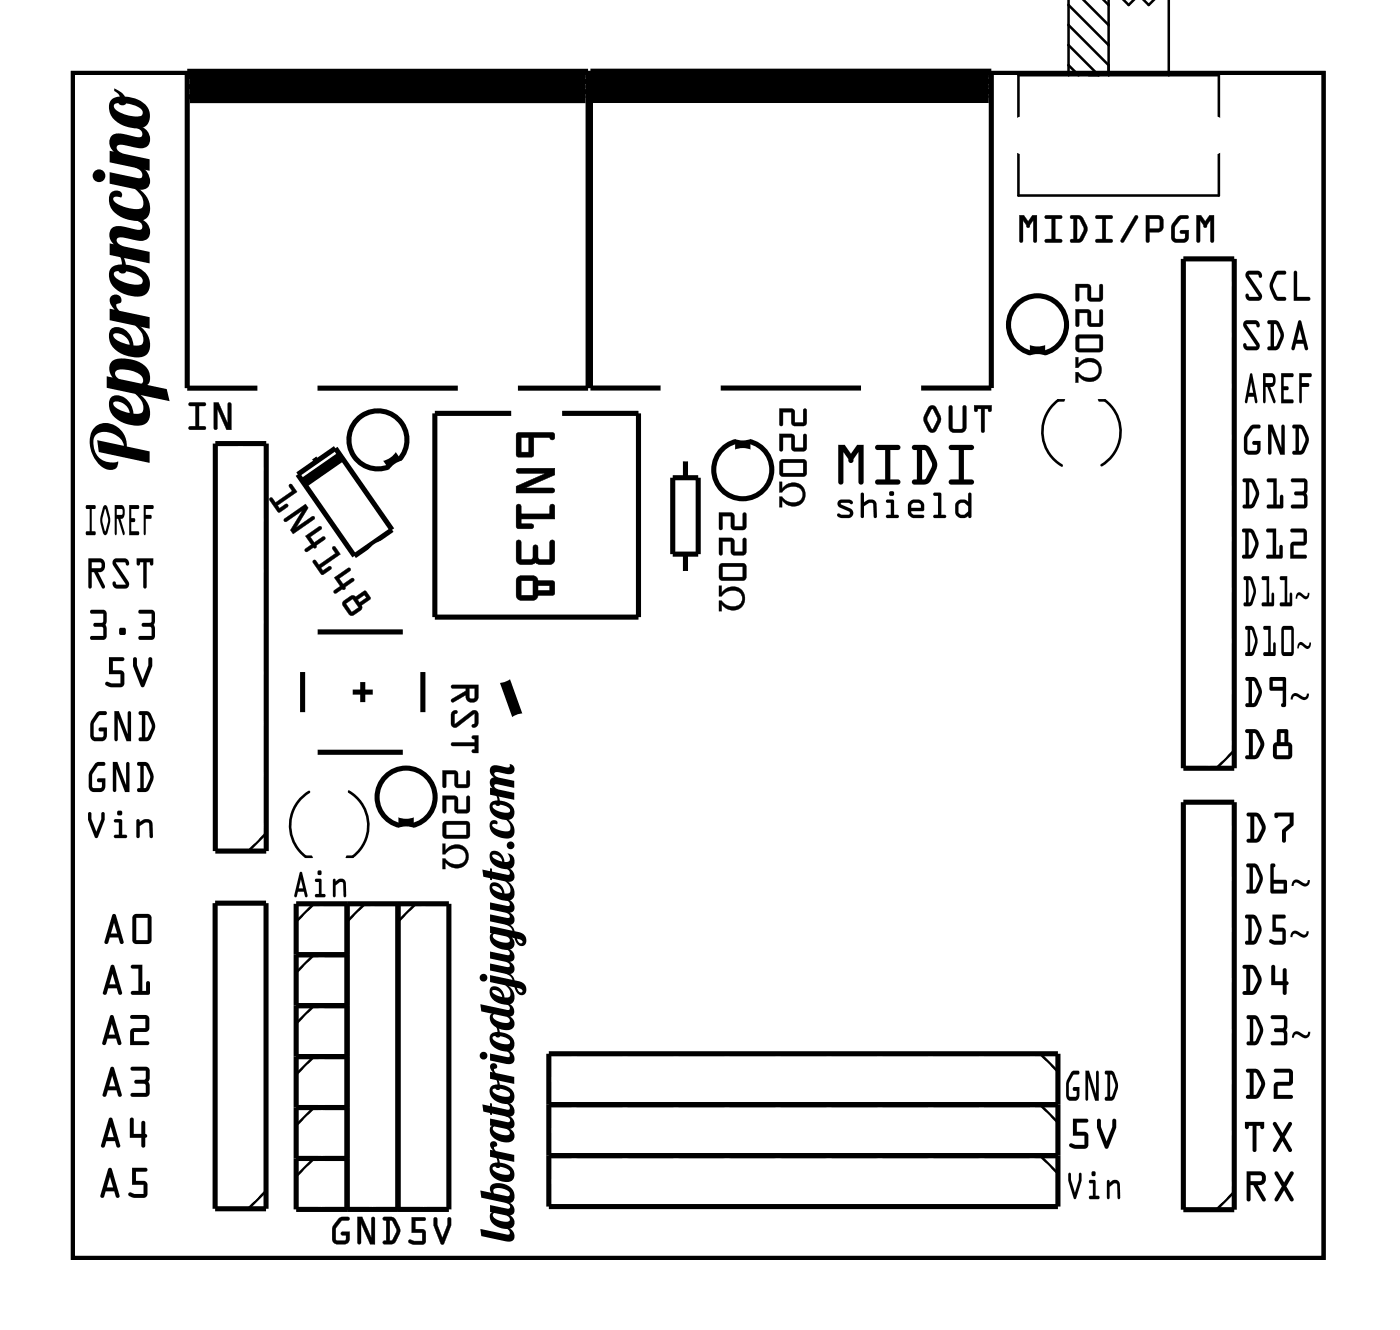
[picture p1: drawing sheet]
<svg xmlns="http://www.w3.org/2000/svg" width="70mm" height="66mm" viewBox="0 0 70 66" stroke-linecap="round" stroke-linejoin="round" font-family="sans-serif">
<path d="M3.6 3.6h62.4v59.1h-62.4z" fill="none" stroke="#000" stroke-width=".2"/>
<g fill="#000">
<path d="M5.6 14.8a.26 .26 0 0 1 .4-.1 .26 .26 0 0 1-.1 .4l-.1 .2 .1 .2 1.6 .3v.6l-2-.4v-.6h.2l-.2-.3zM5.6 11.4a1.75 1.75 0 0 1 1.3 .1l.2-.1v-.1l-.1-.2-.2-.1v-.2a.74 .74 0 0 1 .6 1.1l-.4 .1-1-.2-.2 .2 .1 .2 .3 .1 1.3 .3v.5l-2-.4v-.6l.2 .1a.58 .58 0 0 1-.1-.8zM5.5 9.6l.3-.1 .3 .1-.1 .3h-.3a1.06 1.06 0 0 0 1 .5 .34 .34 0 0 0 .5-.3l-.1-.3-.3-.4v-.1a1.1 1.1 0 0 1 .5 1.6 1.32 1.32 0 0 1-1.9-1zM5.6 6.8a1.75 1.75 0 0 1 1.3 0h.2v-.1l-.1-.2-.2-.1v-.2a.74 .74 0 0 1 .6 1.1l-.4 .1-1-.2-.2 .2 .1 .1 .3 .2 1.3 .2v.6l-2-.4v-.6l.2 .1a.58 .58 0 0 1-.1-.8zM51.5 17.2h.5v.5h-.5zM53.7 17.8h.1v.4a.62 .62 0 0 1 .9-.2 .62 .62 0 0 1 0 .9 .62 .62 0 0 1-.9-.2v.4h-.1v-.5h.1a.56 .56 0 0 0 .5 .2 .56 .56 0 0 0 .5-.4 .56 .56 0 0 0-.5-.4 .56 .56 0 0 0-.5 .3h-.1zM4.7 21.3a1.03 1.03 0 0 1 1.1 0 1.03 1.03 0 0 1 .5 1l1.2 .2v.6l-2.6-.6-.1-.5 1.4 .2a.9 .9 0 0 0-1.5-.4 .93 .93 0 0 0 .2 1 .93 .93 0 0 0 1 .2 .42 .42 0 0 1-.2 .4 .42 .42 0 0 1-.5-.1 1.48 1.48 0 0 1-.5-2zM19.2 22.9l.4-.3 .3 .4-.4 .3zM24.5 38.2h.2l.5 .1a.13 .13 0 0 0 .2 0 .13 .13 0 0 0 0-.2 .29 .29 0 0 1 .2 .4 .29 .29 0 0 1-.4 .1 .37 .37 0 0 0-.5 0l.2 .2 .8 .1v.4l-.9-.2a.12 .12 0 0 0-.2 .1 .12 .12 0 0 0 .2 .1l.9 .2v.4l-1.3-.3v-.3h.2a.3 .3 0 0 1-.2-.3 .3 .3 0 0 1 .2-.2l-.1-.3zM35.9 29.2h.1v.4a.62 .62 0 0 1 .9-.2 .62 .62 0 0 1 0 .9 .62 .62 0 0 1-.9-.2v.4h-.1v-.5h.1a.56 .56 0 0 0 .6 .2 .56 .56 0 0 0 .4-.4 .56 .56 0 0 0-.4-.4 .56 .56 0 0 0-.6 .3h-.1zM36.8 21.9h.5v.5h-.5zM38.9 24h.1v.4a.62 .62 0 0 1 1-.2 .62 .62 0 0 1 0 .9 .62 .62 0 0 1-1-.2v.4h-.1v-.5h.1a.56 .56 0 0 0 .6 .3 .56 .56 0 0 0 .4-.4 .56 .56 0 0 0-.4-.4 .56 .56 0 0 0-.6 .2h-.1z"/>
<path d="M20 40.8h.5v.5h-.5zM22.1 42.1h.1v.3a.62 .62 0 0 1 .9-.2 .62 .62 0 0 1 0 1 .62 .62 0 0 1-.9-.2v.3h-.1v-.5h.1a.56 .56 0 0 0 .6 .3 .56 .56 0 0 0 .4-.4 .56 .56 0 0 0-.4-.4 .56 .56 0 0 0-.6 .3h-.1zM24.1 55.1l.3 .1v-.2h.1v.2l.9 .1v-.1l-.2-.2v-.1a.41 .41 0 0 1 .4 .3 .41 .41 0 0 1-.1 .5l-1-.2v.1h-.1v-.1l-.3-.1zM24.4 47.4l.9 .2a.15 .15 0 0 0 .1-.2 .15 .15 0 0 0-.2-.1v-.1a.39 .39 0 0 1 .4 .3 .39 .39 0 0 1-.2 .5 .32 .32 0 0 1 .3 .4 .32 .32 0 0 1-.5 .2l-.8-.2v-.4l.9 .2h.1l-.1-.2-.9-.2zM24.4 45l.9 .2a.15 .15 0 0 0 .1-.2 .15 .15 0 0 0-.2-.1v-.1a.39 .39 0 0 1 .4 .3 .39 .39 0 0 1-.2 .4 .32 .32 0 0 1 .3 .4 .32 .32 0 0 1-.5 .2l-.8-.2v-.3l.9 .2 .1-.1-.1-.2-.9-.2zM24.1 43.4h.3v-.1h.1v.2l.9 .1v-.1l-.2-.2v-.1a.41 .41 0 0 1 .4 .3 .41 .41 0 0 1-.1 .5l-1-.2v.1h-.1v-.1l-.3-.1zM24.5 41l.2-.1 .1 .1v.1h-.2a.66 .66 0 0 0 .8 .3v-.2l-.2-.4a.56 .56 0 0 1 .5 .4 .56 .56 0 0 1-.3 .6 .7 .7 0 0 1-.9-.8zM24.5 56.9a.17 .17 0 0 1 .3 .1 .17 .17 0 0 1-.2 .2l.1 .2 1 .2v.3l-1.3-.2v-.4l.2 .1-.1-.3zM24.5 53.1a.17 .17 0 0 1 .3 0 .17 .17 0 0 1-.2 .2l.1 .2 1 .2v.4l-1.3-.3v-.4l.2 .1-.1-.3zM24 61.3l1.4 .3v-.2l-.2-.1v-.1a.41 .41 0 0 1 .4 .2 .41 .41 0 0 1-.1 .5l-1.5-.3z"/>
<path d="M3.6 3.6h62.4v59.1h-62.4zM3.6 3.6v59.1h62.4v-59.1z"/>
<path d="M4.6 8.8a.35 .35 0 0 1 .7 0 .35 .35 0 0 1-.7 0zM5.5 8.6l1.5 .3 .1-.3-.3-.2v-.2a.78 .78 0 0 1 .6 1.1l-.5 .2-1.4-.3z"/>
<path d="M5.6 18a1.46 1.46 0 0 1 1.9 .6v.5l-.2 .1 1 .2 .2 .6-3.2-.7v-.5h.3a.63 .63 0 0 1 0-.8zM5.8 18.5v.2l.1 .2 1.2 .2a.65 .65 0 0 0-.7-.7z"/>
<path d="M5.8 12.5h.1l.2 .1 .2 .6a1.03 1.03 0 0 1 1.1 1.3 1.09 1.09 0 0 1-1.6 0 .66 .66 0 0 1-.4-.8 .66 .66 0 0 1 .7-.5zM5.7 13.6a.77 .77 0 0 0 .8 .6h.5a.18 .18 0 0 0 .1-.3l-.4-.3a.41 .41 0 0 0-.6 0l-.2-.1z"/>
<path d="M5.7 4.4l.5 .4a1.04 1.04 0 0 1 1.2 1.3 1.1 1.1 0 0 1-1.6 0 .76 .76 0 0 1-.1-1.2l.3-.1-.3-.3zM5.7 5.2a.76 .76 0 0 0 .8 .6h.5l.1-.1a.65 .65 0 0 0-.9-.5z"/>
<path d="M5.6 16.4a.86 .86 0 0 1 1.1 .8h.3a.62 .62 0 0 0-.2-1v-.1a1.1 1.1 0 0 1 .5 1.6 1.32 1.32 0 0 1-1.9-1zM5.7 16.6v.3l.2 .1 .6 .2-.2-.4-.3-.2z"/>
<path d="M50.9 10.7h.2l.2 .3 .2-.3h.2v1.3a.1 .1 0 0 1-.1 .1 .1 .1 0 0 1-.1-.1l.1-1-.2 .2a.11 .11 0 0 1-.1 .2 .11 .11 0 0 1-.1-.2l-.2-.2v1a.1 .1 0 0 1 0 .1 .1 .1 0 0 1-.1-.1zM50.9 10.7v1.3l.1 .1v-.1v-1l.3 .3 .3-.3v1l.1 .1v-1.4h-.2l-.2 .4-.2-.4zM52.1 10.8l.8-.1a.1 .1 0 0 1 .1 .1 .1 .1 0 0 1-.1 .1h-.3v1h.3a.1 .1 0 0 1 .1 .1 .1 .1 0 0 1-.1 .1h-.7a.1 .1 0 0 1-.1-.1 .1 .1 0 0 1 .1-.1h.3v-1h-.3zM52.2 10.8v.1h.3v1h-.3l-.1 .1 .8 .1v-.2h-.3v-1h.3l.1-.1zM53.4 10.8h.5l.4 .6-.3 .6-.5 .1a.1 .1 0 0 1-.1-.1 .1 .1 0 0 1 .1-.1h.1v-1h-.2zM53.4 10.8v.1h.2v1h-.2v.1l.5 .1 .3-.5v-.4l-.3-.4zM53.7 10.9v1h.2l.2-.5-.2-.4zM53.7 10.9l.2 .1 .2 .4-.3 .5h-.1zM54.7 10.8l.7-.1a.1 .1 0 0 1 .1 .1 .1 .1 0 0 1-.1 .1h-.2v1h.2a.1 .1 0 0 1 .1 .1 .1 .1 0 0 1-.1 .1h-.7a.1 .1 0 0 1-.1-.1 .1 .1 0 0 1 .1-.1h.3v-1h-.3zM54.7 10.8v.1h.3v1h-.3v.1l.8 .1v-.2h-.3v-1h.3v-.1zM56.6 10.7l.2 .1v.1l-.7 1.2a.1 .1 0 0 1-.1 0 .1 .1 0 0 1-.1-.1zM56.6 10.8l-.7 1.2 .1 .1h.1l.7-1.2-.1-.1zM57.2 10.7h.7l.2 .3-.1 .5-.6 .1v.4a.1 .1 0 0 1-.1 .1 .1 .1 0 0 1-.1-.1zM57.2 10.7v1.3l.1 .1v-.1v-.4l.7-.1v-.5l-.1-.2zM57.4 10.9v.5h.4v-.5zM57.3 10.9h.5v.5h-.5zM58.7 10.8l.5-.1a.1 .1 0 0 1 .1 .1 .1 .1 0 0 1-.1 .1h-.3l-.3 .4v.6h.5v-.2h-.1a.1 .1 0 0 1-.1-.1 .1 .1 0 0 1 .1-.1h.3l-.1 .5-.2 .1-.5-.1-.1-.2v-.6zM58.7 10.8h.1a.9 .9 0 0 0-.2 1.3h.5l.2-.3v-.3h-.3l-.1 .1h.2v.3h-.5v-.7l.3-.3h.3l.1-.1-.3-.1zM59.7 10.7h.2l.2 .3 .2-.3h.3v1.3a.1 .1 0 0 1-.1 .1 .1 .1 0 0 1-.1-.1v-1l-.2 .2a.11 .11 0 0 1-.1 .2 .11 .11 0 0 1-.1-.2l-.1-.2v1a.1 .1 0 0 1-.1 .1 .1 .1 0 0 1-.1-.1zM59.7 10.7v1.3l.1 .1 .1-.1v-1l.2 .3 .3-.3v1l.1 .1 .1-1.4h-.3l-.2 .4-.2-.4z"/>
<path d="M50.9 10.7h.2l.2 .3 .2-.3h.2v1.4l-.1-.1v-1l-.2 .2a.11 .11 0 0 1-.1 .2 .11 .11 0 0 1-.1-.2l-.2-.2v1l-.1 .1zM52.2 10.8h.8l-.1 .1h-.3v1h.3v.2l-.8-.1 .1-.1h.3v-1h-.3zM53.4 10.8h.5a.8 .8 0 0 1 .1 1.2l-.1 .1-.5-.1v-.1h.2v-1h-.2zM53.7 10.9v1h.1l.3-.5-.2-.4zM54.7 10.8h.8v.1h-.3v1h.3v.2l-.8-.1v-.1h.3v-1h-.3zM56.6 10.7l.2 .1v.1l-.7 1.2h-.1l-.1-.1zM57.2 10.7l.7 .1 .1 .2v.5l-.6 .1v.4l-.1 .1-.1-.1zM57.4 10.9v.5h.4v-.5zM58.7 10.8l.3-.1h.3v.1v.1h-.4l-.3 .4v.6h.5v-.2l-.2-.1v-.1h.4v.4l-.2 .2h-.4l-.2-.1-.1-.2a.94 .94 0 0 1 .3-1zM59.7 10.7h.2l.2 .3 .2-.3h.3l-.1 1.4-.1-.1v-1l-.2 .2a.11 .11 0 0 1-.1 .2 .11 .11 0 0 1-.1-.2l-.1-.2v1l-.1 .1z"/>
<path d="M53.7 14.2h.7v.7h.5v-.6l.1-.1v.7l-.1 .1h-.5l-.1-.1v-.6h-.5v.6l-.1 .1zM53.7 15.4l.7 .1v.6h.5v-.6l.1-.1v.8l-.1 .1h-.5l-.1-.2v-.5h-.5v.6l-.1 .1zM53.7 16.7h1.2l.1 .2v.5l-.1 .2-1.1-.1-.1-.1zM53.8 16.9v.5h1.1v-.5z"/>
<path d="M53.7 14.2h.7v.7h.5l-.1-.6a.1 .1 0 0 1 .1-.1 .1 .1 0 0 1 .1 .1v.6l-.1 .1h-.6v-.7h-.5l.1 .6a.1 .1 0 0 1-.1 .1 .1 .1 0 0 1-.1-.1zM53.7 14.2v.8l.1-.1v-.6h.5v.6l.1 .1h.5l.1-.1v-.7l-.1 .1v.6h-.5v-.7zM53.7 15.4l.7 .1v.6h.5l-.1-.6a.1 .1 0 0 1 .1-.1 .1 .1 0 0 1 .1 .1v.6l-.1 .2h-.6v-.7h-.5l.1 .6a.1 .1 0 0 1-.1 .1 .1 .1 0 0 1-.1-.1zM53.7 15.4v.9l.1-.1v-.6h.5v.5l.1 .2h.5l.1-.1v-.8l-.1 .1v.6h-.5v-.6zM53.7 16.7h1.2l.1 .2v.6l-.1 .1h-1.1l-.1-.2zM53.7 16.7v.7l.1 .1h1.1l.1-.1v-.5l-.1-.2zM53.8 16.9v.5h1.1v-.5zM53.8 16.9h1.1v.5h-1.1z"/>
<path d="M53.7 17.8h.1v.4a.62 .62 0 0 1 .9-.2 .62 .62 0 0 1 0 .9 .62 .62 0 0 1-.9-.2v.4h-.1v-.5h.1a.62 .62 0 0 0 1 0 .51 .51 0 0 0-.4-.6 .51 .51 0 0 0-.6 .3h-.1zM53.7 17.8v.5h.1a.57 .57 0 0 1 .6-.2 .57 .57 0 0 1 .4 .3 .56 .56 0 0 1-.4 .5 .56 .56 0 0 1-.6-.3h-.1v.5h.1v-.4a.61 .61 0 0 0 .9 .2 .61 .61 0 0 0 0-.9 .61 .61 0 0 0-.9 .2v-.4z"/>
<path d="M62.1 16h.5l.2 .1v.2l-.2-.1h-.4l.6 1-.1 .3h-.5l-.2-.2 .1-.2 .1 .2 .5-.1-.6-.9zM62.1 16v.3l.6 .9-.5 .1-.1-.2-.1 .2 .2 .2h.5l.1-.3-.6-1h.4l.2 .1v-.2l-.2-.1zM63.3 16h.5l.2 .6v.3l-.3 .6-.5-.1 .1-.1h.1v-1.1l-.1-.1zM63.3 16v.1l.1 .1v1.1h-.1l-.1 .1 .5 .1 .3-.6v-.3l-.2-.6zM63.6 16.2v1.1l.3-.6-.2-.5zM63.6 16.2h.1l.2 .5-.3 .6zM64.8 16h.1l.4 1.4-.1 .1-.1-.1-.1-.3h-.3l-.1 .3h-.2zM64.8 16l-.4 1.4h.2l.1-.3h.3l.1 .3 .1 .1 .1-.1-.4-1.4zM64.8 16.4l-.1 .5h.3zM64.8 16.4l.2 .5h-.3z"/>
<path d="M62.1 16h.5l.2 .1v.2l-.2-.1h-.4l.6 1-.1 .3h-.5l-.2-.2 .1-.2 .1 .2 .5-.1-.6-.9zM63.3 16h.5a.97 .97 0 0 1 0 1.3l-.1 .2-.5-.1 .1-.1h.1v-1.1l-.1-.1zM63.6 16.2v1.1l.3-.6-.2-.5zM64.8 16h.1l.4 1.4-.1 .1-.1-.1-.1-.3h-.3l-.1 .3h-.2zM64.8 16.4l-.1 .5h.3z"/>
<path d="M62.2 13.6l.5-.1 .3 .2-.1 .2-.2-.2h-.4l.7 1-.1 .3h-.5l-.2-.2v-.2l.1 .2h.5l-.6-.9zM62.2 13.6v.3l.6 .9h-.5l-.1-.2v.2l.2 .2h.5l.1-.3-.7-1h.5l.1 .2 .1-.2-.3-.2zM63.6 13.6l.2-.1 .4 .1-.1 .1h-.4l-.2 .5 .2 .6h.4v.2h-.5l-.2-.6v-.3zM63.6 13.6l-.2 .5a.97 .97 0 0 0 .3 .9h.4l.1-.1-.5-.1-.2-.4v-.3l.2-.4h.4l.1-.1-.1-.1h-.3zM64.6 13.5l.1 .1v1.2h.6v.2h-.8zM64.6 13.5l-.1 1.5h.8v-.2h-.6v-1.2z"/>
<path d="M62.2 13.6l.5-.1 .3 .2-.1 .2-.1-.2h-.5l.7 1-.1 .3h-.5l-.2-.2v-.2l.1 .2h.5l-.6-.9zM63.6 13.6l.2-.1 .4 .1-.1 .1h-.4l-.2 .5 .2 .6h.4v.2a.54 .54 0 0 1-.7-.6v-.3zM64.6 13.5l.1 .1v1.2h.6v.2h-.8z"/>
<path d="M4.3 25.2h.5l-.1 .2h-.1v1.1h.2l-.1 .2-.4-.1v-.1h.2v-1.1h-.2zM4.3 25.2v.2h.2v1.1h-.2v.1l.4 .1v-.2h-.1v-1.1h.1l.1-.2zM5.2 25.2l.1 .1a1.54 1.54 0 0 1 0 1.3l-.1 .1v-.1l-.2-.6zM5.2 25.2l-.2 .7 .1 .6a.12 .12 0 0 0 .1 .2 .14 .14 0 0 0 .2-.2l.1-.7-.2-.5zM5.2 25.4l-.1 .5 .1 .6 .2-.6zM5.2 25.4l.2 .5-.2 .6-.1-.6zM5.7 25.2h.4a.41 .41 0 0 1-.1 .7l.2 .7-.1 .1-.2-.8h-.1v.8zM5.7 25.2l.1 1.5v-.8h.1l.2 .7h.1l-.2-.7a.38 .38 0 0 0 .3-.4 .38 .38 0 0 0-.2-.3zM5.8 25.4v.3h.3v-.3zM5.8 25.4h.3v.3h-.3zM6.4 25.2h.5v.2h-.4v.4h.2v.1v.1h-.2v.5h.4v.2h-.5zM6.4 25.2v1.5h.5v-.2h-.4v-.5h.2v-.1v-.1h-.2v-.4h.4v-.2zM7.2 25.2h.4l.1 .1-.1 .1h-.3v.3h.2l.1 .1-.1 .1h-.2l-.1 .8zM7.2 25.2v1.5l.1-.8h.2l.1-.1-.1-.1h-.2v-.3h.3l.1-.1-.1-.1z"/>
<path d="M4.3 25.2h.5l-.1 .2h-.1v1.1h.2l-.1 .2-.4-.1v-.1h.2v-1.1h-.2zM5.2 25.2l.1 .1 .2 .5-.1 .7a.14 .14 0 0 1-.2 .2 .12 .12 0 0 1-.1-.2l-.1-.6zM5.2 25.4l-.1 .5 .1 .6 .2-.6zM5.7 25.2h.4a.41 .41 0 0 1-.1 .7l.2 .7-.1 .1-.2-.8h-.1v.8zM5.8 25.4v.3h.3v-.3zM6.4 25.2h.5v.2h-.4v.4h.2v.1v.1h-.2v.5h.4v.2h-.5zM7.2 25.2h.4l.1 .1-.1 .1h-.3v.3h.2l.1 .1-.1 .1h-.2l-.1 .8z"/>
<path d="M4.4 27.8h.6a.35 .35 0 0 1 .2 .4 .35 .35 0 0 1-.3 .3l.3 .8h-.1l-.4-.8h-.1v.8h-.1zM4.4 27.8l.1 1.5h.1v-.8h.1l.4 .8h.1l-.3-.8a.35 .35 0 0 0 .4-.3 .35 .35 0 0 0-.3-.4zM4.6 28v.3h.5l-.1-.3zM4.6 28h.4l.1 .3h-.5zM5.7 27.9l.5-.1 .2 .2v.2l-.2-.2-.4 .1 .6 1-.1 .2-.5 .1-.2-.2 .1-.2 .1 .2 .5-.1-.6-.9zM5.7 27.9v.3l.6 .9-.5 .1-.1-.2-.1 .2 .2 .2 .5-.1 .1-.2-.6-1 .4-.1 .2 .2v-.2l-.2-.2zM6.8 27.8h.8v.4h-.1v-.2h-.2v1.3h-.2v-1.3h-.1v.2h-.1zM6.8 27.8l.1 .4h.1v-.2h.1v1.3h.2v-1.3h.2v.2h.1v-.4z"/>
<path d="M4.4 27.8h.6a.35 .35 0 0 1 .2 .4 .35 .35 0 0 1-.3 .3l.3 .8h-.1l-.4-.8h-.1v.8h-.1zM4.6 28v.3h.5l-.1-.3zM5.7 27.9l.5-.1 .2 .2v.2l-.2-.2-.4 .1 .6 1-.1 .2-.5 .1-.2-.2 .1-.2 .1 .2 .5-.1-.6-.9zM6.8 27.8h.8v.4h-.1v-.2h-.2v1.3h-.2v-1.3h-.1v.2h-.1z"/>
<path d="M4.7 38.1l.2-.1 .4 .1-.1 .1h-.3l-.3 .5v.5l.1 .1 .4-.1v-.2h-.2v-.2h.4l-.1 .5-.1 .2h-.5l-.2-.2v-.7zM4.7 38.1a1.11 1.11 0 0 0-.1 1.4h.4l.2-.1 .1-.6-.5 .1 .1 .1h.2l-.1 .3h-.3l-.1-.1a.95 .95 0 0 1 .3-1h.3v-.1l-.3-.1zM5.6 38h.3l.4 1.2v-1.1l.1-.1 .1 .1v1.4h-.3l-.4-1.2v1.1l-.1 .1-.1-.1zM5.6 38v1.4l.1 .1 .1-.1v-1.1l.4 1.2h.3v-1.4l-.2-.1v.1v1.1l-.4-1.2zM6.9 38h.5l.3 .6-.1 .3-.3 .6-.5-.1 .1-.1h.1v-1.1h-.1zM6.9 38v.2h.1v1.1h-.1l-.1 .1 .5 .1 .3-.6 .1-.3-.3-.6zM7.2 38.2v1.1l.3-.6-.2-.5zM7.2 38.2h.1l.2 .5-.3 .6z"/>
<path d="M4.7 38.1l.2-.1 .3 .1v.1h-.3a.97 .97 0 0 0-.3 1l.4 .1 .1-.3h-.2l-.1-.1 .5-.1-.1 .5-.1 .2h-.5l-.2-.3a1.13 1.13 0 0 1 .3-1.1zM5.6 38h.3l.4 1.2v-1.1l.1-.1 .1 .1v1.4h-.3l-.4-1.2v1.1l-.1 .1-.1-.1zM6.9 38h.5a.97 .97 0 0 1 .1 1.3l-.2 .2-.5-.1 .1-.1h.1v-1.1h-.1zM7.2 38.2v1.1l.3-.6-.2-.5z"/>
<path d="M4.5 30.4h.7l.1 .1v.7v.5l-.1 .2-.7-.1 .1-.1h.6l-.1-.4-.4-.1v-.1l.4-.1 .1-.4h-.7zM4.5 30.4v.2h.7l-.1 .4-.4 .1v.1l.4 .1 .1 .4h-.6l-.1 .1 .7 .1 .1-.2v-.5v-.7l-.1-.1zM6 31.3h.3v.3h-.3zM6 31.3v.3h.3v-.3zM6.9 30.4h.7l.1 .1v.7v.5l-.1 .2-.7-.1 .1-.1h.6l-.1-.4-.4-.1v-.1l.4-.1 .1-.4h-.6zM6.9 30.4l.1 .2h.6l-.1 .4-.4 .1v.1l.4 .1 .1 .4h-.6l-.1 .1 .7 .1 .1-.2v-.5v-.7l-.1-.1z"/>
<path d="M4.5 30.4h.7l.1 .1v.7v.5l-.1 .2-.7-.1 .1-.1h.6l-.1-.4-.4-.1v-.1l.4-.1 .1-.4h-.7zM6 31.3h.3v.3h-.3zM6.9 30.4h.7l.1 .1v.7v.5l-.1 .2-.7-.1 .1-.1h.6l-.1-.4-.4-.1v-.1l.4-.1 .1-.4h-.6z"/>
<path d="M4.8 35.6l.2-.1h.3v.1l-.3 .1-.3 .4v.6l.1 .1 .4-.1v-.2h-.2l-.1-.2h.4v.5l-.1 .1h-.5l-.2-.1v-.8zM4.8 35.6a1.11 1.11 0 0 0-.1 1.3l.4 .1 .2-.1v-.6h-.4l.1 .2h.2l-.1 .3h-.3l-.1-.1a.95 .95 0 0 1 .2-1l.4-.1v-.1h-.3zM5.7 35.5h.2l.5 1.1v-1l.1-.1v1.5h-.2l-.4-1.2v1.1l-.1 .1-.1-.1zM5.7 35.5v1.4l.1 .1 .1-.1v-1.1l.4 1.2h.2v-1.5h-.1v.1v1l-.5-1.1zM6.9 35.5h.5l.3 .6v.3l-.3 .6-.5-.1v-.1h.2v-1.1l-.2-.1zM6.9 35.5v.1l.2 .1v1.1h-.2v.1h.5l.3-.5v-.3l-.3-.6zM7.2 35.7l.1 1.1 .3-.6-.2-.5zM7.2 35.7h.2l.2 .5-.3 .6h-.1z"/>
<path d="M4.8 35.6l.2-.1h.3v.1l-.4 .1a.97 .97 0 0 0-.2 1l.4 .1 .1-.3h-.2l-.1-.2h.4v.5l-.1 .1h-.5l-.2-.2a1.13 1.13 0 0 1 .3-1.1zM5.7 35.5h.2l.5 1.1v-1l.1-.1v1.5h-.2l-.4-1.2v1.1l-.1 .1-.1-.1zM6.9 35.5h.5a.97 .97 0 0 1 .1 1.3l-.1 .2-.5-.1v-.1h.2v-1.1l-.2-.1zM7.2 35.7l.1 1.1 .3-.6-.2-.5z"/>
<path d="M5.4 32.8h.7a.1 .1 0 0 1 .1 .1 .1 .1 0 0 1-.1 .1h-.5v.4l.5 .1 .1 .7-.2 .1-.7-.1a.1 .1 0 0 1 0-.1 .1 .1 0 0 1 .1-.1l.6 .1v-.5h-.6zM5.4 32.8v.8h.6v.5l-.6-.1a.11 .11 0 0 0-.2 .1 .1 .1 0 0 0 .1 .1l.7 .1 .2-.1-.1-.7-.5-.1v-.4h.5a.1 .1 0 0 0 .1-.1 .1 .1 0 0 0-.1-.1zM6.7 32.8h.1v.4l.3 .7 .3-.7v-.3a.1 .1 0 0 1 .1-.1 .1 .1 0 0 1 .1 .1v.3l-.5 1.1-.5-1.1zM6.7 32.8l-.1 .4 .5 1.1 .5-1.1v-.3a.1 .1 0 0 0-.1-.1 .1 .1 0 0 0-.1 .1v.3l-.3 .7-.3-.7v-.4z"/>
<path d="M5.4 32.8h.7a.1 .1 0 0 1 .1 .1 .1 .1 0 0 1-.1 .1h-.5v.4l.5 .1 .1 .7-.2 .1-.6-.1a.12 .12 0 0 1-.2-.1 .12 .12 0 0 1 .2-.1l.6 .1v-.5h-.6zM6.7 32.8h.1v.4l.3 .7 .3-.7v-.3a.1 .1 0 0 1 .1-.1 .1 .1 0 0 1 .1 .1v.3l-.5 1.1-.5-1.1z"/>
<path d="M5.6 19.8a.86 .86 0 0 1 1.1 .8h.3a.62 .62 0 0 0-.2-1v-.1a1.1 1.1 0 0 1 .5 1.6 1.32 1.32 0 0 1-1.9-.9zM5.7 20v.3l.2 .1 .6 .2-.2-.4-.3-.2z"/>
<path d="M9.4 20.1h.8a.1 .1 0 0 1 .1 .1 .1 .1 0 0 1-.1 .1l-.3-.1v1.1l.3-.1a.1 .1 0 0 1 .1 .1 .1 .1 0 0 1-.1 .1h-.7a.1 .1 0 0 1-.1-.1 .1 .1 0 0 1 .1-.1l.3 .1v-1.1h-.3zM9.4 20.1l.1 .1h.3v1.1h-.3l-.1 .1h.8v-.1h-.3v-1.1h.3l.1-.1zM10.7 20.1h.2l.5 1v-.9a.1 .1 0 0 1 .1-.1 .1 .1 0 0 1 0 .1v1.2h-.2l-.5-1 .1 .9a.1 .1 0 0 1-.1 .1 .1 .1 0 0 1-.1-.1zM10.7 20.1v1.3h.1v-.1l.1-.9 .4 1h.2v-1.3h-.1v.1v.9l-.5-1z"/>
<path d="M9.4 20.1h.9l-.1 .1h-.3v1.1h.3v.1h-.8l.1-.1h.3v-1.1h-.3zM10.7 20.1h.2l.5 1v-.9v-.1h.1v1.3h-.2l-.5-1v.9v.1h-.1z"/>
<path d="M13.5 24.8h.1l.1 .3 .9-.6-.2-.2a.1 .1 0 0 1 0-.2 .11 .11 0 0 1 .2 .1l.2 .3-1 .7 .1 .1 .3-.2a.11 .11 0 0 1 .2 .1 .1 .1 0 0 1-.1 .1l-.4 .2-.5-.5zM13.5 24.8v.1l.4 .6 .5-.3-.1-.1-.4 .3-.1-.2 1-.7-.3-.4-.1 .1 .2 .3-.9 .6-.1-.3zM14.2 25.9l1-.8 .2 .2-.6 1 .8-.6a.1 .1 0 0 1 .1 .1 .1 .1 0 0 1 0 .1l-1.1 .7-.1-.2 .6-.9-.8 .5a.1 .1 0 0 1-.1 0 .1 .1 0 0 1 0-.1zM14.2 25.9v.1h.1l.8-.5-.6 .9 .1 .2 1.1-.8h-.1l-.8 .5 .6-1-.2-.2zM15.2 26.7l.7-.5a.1 .1 0 0 1 .1 .1 .1 .1 0 0 1 0 .1l-.5 .4 .2 .3 .4-.3a.1 .1 0 0 1 .1 0 .1 .1 0 0 1 0 .1l-.4 .3a.09 .09 0 0 1 0 .1 .1 .1 0 0 1-.2 0l-.3 .2a.1 .1 0 0 1-.1 0 .1 .1 0 0 1 0-.1l.3-.2zM15.2 26.7l.3 .5-.3 .2 .1 .1 .3-.2h.2v-.1l.4-.3-.1-.1-.4 .3-.2-.3 .5-.4v-.1zM15.6 27.9h.1l.2 .3 .8-.6-.1-.2a.1 .1 0 0 1 0-.1 .1 .1 0 0 1 .1 0l.3 .3-1 .7 .1 .2 .3-.3a.1 .1 0 0 1 .1 .1 .1 .1 0 0 1 0 .1l-.5 .3-.4-.6zM15.6 27.9v.2l.5 .6 .4-.4-.1-.1-.3 .3-.1-.2 1-.7-.4-.3 .2 .3-.9 .6-.2-.3zM16.7 28.8l.7-.5a.1 .1 0 0 1 .1 0 .1 .1 0 0 1 0 .2l-.6 .3 .2 .3 .4-.3a.11 .11 0 0 1 .2 .1 .1 .1 0 0 1-.1 .1l-.4 .3a.09 .09 0 0 1 0 .1 .09 .09 0 0 1-.1 0l-.3 .2a.1 .1 0 0 1-.1 0 .1 .1 0 0 1 0-.2l.3-.2zM16.7 28.8l.3 .4-.3 .3v.1l.4-.2h.1v-.1l.5-.4-.1-.1-.5 .3-.2-.3 .6-.4-.1-.1zM17.1 30l.5-.3 .1 .1 .5-.3 .3 .3-.5 .4v.2l-.4 .3-.2-.1-.3-.4zM17.2 30l-.1 .2 .3 .4 .2 .1 .4-.3v-.2l.5-.4-.3-.3-.5 .3-.1-.1zM17.3 30.1l.3 .4 .3-.2-.3-.4zM17.2 30.1l.4-.2 .3 .4-.4 .2zM17.8 29.9l.1 .1 .4-.2-.1-.1zM17.8 29.9l.4-.2 .1 .1-.4 .3z"/>
<path d="M13.5 24.8h.1l.1 .3 .9-.6-.2-.3 .1-.1 .3 .4-1 .7 .1 .1 .4-.2 .1 .1-.5 .4-.4-.7zM14.2 25.9l1-.8 .2 .2-.6 1 .8-.5h.1l-1.1 .8-.1-.2 .6-.9-.8 .5h-.1zM15.2 26.7l.8-.5v.2l-.5 .4 .2 .3 .4-.3 .1 .1-.4 .3v.1h-.2l-.3 .2-.1-.1 .3-.2zM15.6 27.9h.1l.2 .3 .8-.6-.1-.3v-.1l.4 .4-1 .7 .1 .2 .3-.3 .1 .1-.4 .4-.5-.6zM16.7 28.8l.7-.5 .1 .2-.6 .3 .2 .3 .5-.3 .1 .1-.5 .4v.1h-.1l-.4 .2v-.1l.3-.3zM17.2 30l.4-.3 .1 .1 .5-.3 .3 .3-.5 .4v.2l-.4 .3-.2-.1-.3-.4zM17.3 30.1l.3 .4 .3-.2-.3-.4zM17.8 29.9l.1 .1 .4-.2-.1-.1z"/>
<path d="M22.1 38.4l.7 .1 .1 .6h.4v-.6l.1-.1v.8l-.1 .1h-.5l-.1-.2v-.5h-.4v.6l-.2 .1zM22.1 39.7h.7l.1 .7h.4v-.6l.1-.1v.7l-.1 .2-.5-.1-.1-.1v-.5h-.4v.6h-.2zM22.1 41h1.2l.1 .1v.6l-.1 .1h-1.1l-.1-.2zM22.3 41.1v.5h1v-.5z"/>
<path d="M22.1 38.4l.7 .1 .1 .6h.4v-.6a.1 .1 0 0 1 .1-.1 .1 .1 0 0 1 .1 .1v.6l-.2 .2-.6-.1v-.6h-.4v.6a.1 .1 0 0 1-.1 .1 .1 .1 0 0 1-.1-.1zM22.1 38.4v.9l.2-.1v-.6h.4v.5l.1 .2h.5l.1-.1v-.8l-.1 .1v.6h-.5v-.6zM22.1 39.7h.7l.1 .7h.4v-.6a.1 .1 0 0 1 .1-.1 .1 .1 0 0 1 .1 .1v.6l-.2 .1h-.6v-.6h-.4v.6a.1 .1 0 0 1-.1 .1 .1 .1 0 0 1-.1-.1zM22.1 39.7v.8h.2v-.6h.4v.5l.1 .1h.5l.1-.1v-.7l-.1 .1v.6h-.5v-.7zM22.1 41h1.2l.2 .1-.1 .6-.1 .1h-1.1l-.1-.2zM22.1 41v.6l.1 .2h1.1l.1-.1v-.6l-.1-.1zM22.3 41.1v.5h1v-.5zM22.3 41.1h1v.5h-1z"/>
<path d="M22.5 34.2h1.4v.6a.31 .31 0 0 1-.4 .2 .31 .31 0 0 1-.3-.3l-.6 .3-.1-.1 .7-.4v-.2h-.6zM23.4 34.3v.5h.2l.1-.5zM22.6 35.5h.2l-.1 .2v.4l.8-.6 .2-.1 .2 .2-.1 .5-.1 .2-.2-.1 .2-.2v-.4l-.9 .6-.2 .1-.1-.2zM22.5 37.1l1.2-.1v-.1l-.1-.1-.1-.1h.4v.8h-.4l.1-.1h.1v-.2h-1.1z"/>
<path d="M22.5 34.2l1.4-.1v.7a.32 .32 0 0 1-.4 .2 .32 .32 0 0 1-.3-.3l-.6 .3a.1 .1 0 0 1-.1 0 .1 .1 0 0 1 0-.2l.7-.3v-.2h-.6zM22.5 34.2l.1 .1h.7v.2l-.8 .4 .1 .1 .7-.4a.31 .31 0 0 0 .2 .4 .31 .31 0 0 0 .4-.2v-.6zM23.4 34.3v.5h.2l.1-.5zM23.4 34.3h.3l-.1 .5h-.2zM22.6 35.5l.1-.1a.13 .13 0 0 1 .1 .2 .13 .13 0 0 1-.1 .1v.4l.8-.7a.22 .22 0 0 1 .4 .2v.5l-.3 .2a.13 .13 0 0 1 0-.1 .13 .13 0 0 1 .1-.2v-.4l-.9 .6a.21 .21 0 0 1-.2 .1 .21 .21 0 0 1-.1-.2zM22.6 35.5l-.1 .6 .2 .2 1-.7v.4l-.2 .2 .2 .1 .1-.2 .1-.5a.21 .21 0 0 0-.4-.1l-.8 .6v-.4l.1-.2zM22.5 37h1.2v-.1a.11 .11 0 0 1-.2-.1 .11 .11 0 0 1 .1-.1h.3v.9h-.3a.11 .11 0 0 1-.1-.2 .1 .1 0 0 1 .2 0v-.2h-1.1l-.1-.1zM22.5 37.1l.1 .1h1.1v.2l-.1 .1h.3v-.8h-.3l.1 .1v.2z"/>
<path d="M24.7 39.5l.1 .1 .1 .3a.57 .57 0 0 1 .7 .3 .57 .57 0 0 1-.1 .6 .75 .75 0 0 1-1-.7l.3-.2zM24.6 40.2a.62 .62 0 0 0 .8 .2 .55 .55 0 0 0-.6-.2z"/>
<path d="M25.8 21.6h1.8h.1v.2a.12 .12 0 0 1-.1 .1 .12 .12 0 0 1-.2-.1h-.8v1h-.7l-.1-.1zM26 21.8v.7h.4v-.7zM25.8 23.4h1.9v.3l-1.5 .6h1.4a.12 .12 0 0 1 .1 .2 .12 .12 0 0 1-.1 .1h-1.8v-.3l1.4-.7h-1.3l-.1-.1zM25.8 25.2h.2v.4h1.4v-.3a.14 .14 0 0 1 .2-.2 .12 .12 0 0 1 .1 .2v.6h-1.7v.2h.5a.12 .12 0 0 1 .1 .1 .12 .12 0 0 1-.1 .2h-.6l-.1-.1zM25.8 27h.2v.9h.6v-.6a.12 .12 0 0 1 .1-.1 .12 .12 0 0 1 .1 .1l.1 .6h.5v-.9a.12 .12 0 0 1 .2-.1 .12 .12 0 0 1 .1 .1v1l-.2 .1-.5 .1a.36 .36 0 0 0-.5 0l-.6-.1-.1-.1zM25.8 28.8l.8-.1 .2 .1v.2h.8l.1 .1v.5l-.1 .1h-.8v.2h-.2h-.7l-.1-.2zM26 29v.7h.6v-.7zM26.8 29.2v.2h.6v-.2z"/>
<path d="M25.8 21.6h1.8a.22 .22 0 0 1 .1 .1 .22 .22 0 0 1-.1 .2h-.1l-.1-.1h-.8v1h-.7l-.2-.1zM25.8 21.6v1.1l.1 .1h.7v-1h.8a.11 .11 0 0 0 .1 .1 .11 .11 0 0 0 .2-.1v-.2h-.1zM26 21.8v.7h.4v-.7zM26 21.8h.4v.8h-.4zM25.8 23.4l1.9-.1v.4l-1.5 .6h1.4a.14 .14 0 0 1 .1 .2 .14 .14 0 0 1-.1 .1h-1.9v-.4l1.5-.6h-1.3l-.1-.1zM25.8 23.4v.1l.1 .1h1.3l-1.4 .7v.3h1.8a.11 .11 0 0 0 .1-.1 .11 .11 0 0 0-.1-.2h-1.4l1.5-.6v-.3zM25.8 25.2h.2v.4h1.4v-.3a.14 .14 0 0 1 .2-.2 .14 .14 0 0 1 .1 .2v.6h-1.7v.2h.5a.14 .14 0 0 1 .1 .1 .14 .14 0 0 1-.1 .2h-.6l-.1-.1zM25.8 25.2v1.1l.7 .1a.11 .11 0 0 0 .1-.2 .11 .11 0 0 0-.1-.1h-.5v-.2h1.7v-.6a.11 .11 0 0 0-.1-.1 .11 .11 0 0 0-.2 .1v.3h-1.4v-.4zM25.8 27h.2v.9h.5l.1-.6a.14 .14 0 0 1 .1-.1 .14 .14 0 0 1 .2 .1v.6h.5v-.9a.14 .14 0 0 1 .2-.1 .14 .14 0 0 1 .1 .1v.9l-.2 .2-.5 .1-.3-.1-.2 .1h-.5l-.2-.1-.1-.2zM25.8 27v.9v.2h.2h.5l.2-.1 .3 .1h.5l.2-.2v-.9a.11 .11 0 0 0-.1-.1 .11 .11 0 0 0-.2 .1v.9h-.5l-.1-.6a.11 .11 0 0 0-.1-.1 .11 .11 0 0 0-.1 .1v.6h-.6v-.9zM25.8 28.8l.8-.1 .2 .1v.2h.8l.1 .1v.5l-.1 .1h-.8v.2l-.2 .1-.7-.1-.2-.2v-.7zM25.8 28.8v.9l.1 .2h.7h.2v-.2l.9-.1-.1-.6h-.8v-.2l-.2-.1zM26 29v.7h.6v-.7zM26 28.9h.6v.8h-.6zM26.8 29.2v.2h.6v-.2zM26.8 29.2h.6v.3h-.6z"/>
<path d="M35.9 25.6h.7v.7h.5v-.7h.1v.7l-.1 .1h-.5l-.1-.1v-.6h-.5v.6l-.1 .1zM35.9 26.8l.7 .1v.6h.5v-.6l.1-.1v.8l-.1 .1h-.5l-.1-.2v-.5h-.5v.6l-.1 .1zM35.9 28.1h1.2l.1 .2v.5l-.1 .2-1.1-.1-.1-.1zM36 28.3v.5h1.1v-.5z"/>
<path d="M35.9 25.6h.7v.7h.5l-.1-.7a.1 .1 0 0 1 .1 0 .1 .1 0 0 1 .1 0v.7l-.1 .1h-.6v-.7h-.5l.1 .6a.1 .1 0 0 1-.1 .1 .1 .1 0 0 1-.1-.1zM35.9 25.6v.8l.1-.1v-.6h.5v.6l.1 .1h.5l.1-.1v-.7h-.1v.7h-.5v-.7zM35.9 26.8l.7 .1v.6h.5l-.1-.6a.1 .1 0 0 1 .1-.1 .1 .1 0 0 1 .1 .1v.6l-.1 .2-.6-.1v-.6h-.5l.1 .6a.1 .1 0 0 1-.1 .1 .1 .1 0 0 1-.1-.1zM35.9 26.8v.9l.1-.1v-.6h.5v.5l.1 .2h.5l.1-.1v-.8l-.1 .1v.6h-.5v-.6zM35.9 28.1h1.2l.1 .2v.5l-.1 .2-1.1-.1-.1-.1zM35.9 28.1v.7l.1 .1h1.1l.1-.1v-.5l-.1-.2zM36 28.3v.5h1.1v-.5zM36 28.3h1.1v.5h-1.1z"/>
<path d="M35.9 29.2h.1v.4a.62 .62 0 0 1 .9-.2 .62 .62 0 0 1 0 .9 .62 .62 0 0 1-.9-.2v.4h-.1v-.6h.1a.62 .62 0 0 0 1 .1 .51 .51 0 0 0-.4-.6 .51 .51 0 0 0-.6 .3h-.1zM35.9 29.2v.5h.1a.57 .57 0 0 1 .6-.3 .57 .57 0 0 1 .4 .4 .56 .56 0 0 1-.4 .5 .56 .56 0 0 1-.6-.3h-.1v.5h.1v-.4a.61 .61 0 0 0 .9 .2 .61 .61 0 0 0 0-.9 .61 .61 0 0 0-.9 .2v-.4z"/>
<path d="M38.9 20.4h.7l.1 .7h.4v-.6l.1-.1v.7l-.1 .1h-.5l-.1-.1v-.5h-.4v.6h-.2zM38.9 21.6l.7 .1 .1 .6h.4v-.6l.1-.1v.8l-.1 .1h-.5l-.1-.2v-.5h-.4v.6l-.2 .1zM38.9 23l1.2-.1 .1 .2v.6l-.1 .1h-1.1l-.1-.2zM39.1 23.1v.5h1v-.5z"/>
<path d="M38.9 20.4h.7l.1 .7h.4v-.6a.1 .1 0 0 1 .1-.1 .1 .1 0 0 1 .1 .1v.6l-.2 .1h-.6v-.6h-.4v.6a.1 .1 0 0 1-.1 .1 .1 .1 0 0 1-.1-.1zM38.9 20.4v.8h.2v-.7h.4v.6l.1 .1h.5l.1-.1v-.7l-.1 .1v.6h-.5v-.7zM38.9 21.6l.7 .1 .1 .6h.4v-.6a.1 .1 0 0 1 .1-.1 .1 .1 0 0 1 .1 .1v.6l-.2 .2h-.6v-.7h-.4v.6a.1 .1 0 0 1-.1 .1 .1 .1 0 0 1-.1-.1zM38.9 21.6v.9l.2-.1v-.6h.4v.5l.1 .2h.5l.1-.1v-.7h-.1v.6h-.5v-.6zM38.9 22.9h1.2l.2 .2-.1 .6-.1 .1h-1.1l-.1-.2zM38.9 23v.6l.1 .1 1.1 .1 .1-.1v-.6l-.1-.2zM39.1 23.1v.5h1v-.5zM39.1 23.1h1v.5h-1z"/>
<path d="M38.9 24h.1v.4a.62 .62 0 0 1 1-.2 .62 .62 0 0 1 0 .9 .62 .62 0 0 1-1-.2v.4h-.1v-.5h.1a.62 .62 0 0 0 1 0 .51 .51 0 0 0-.4-.6 .51 .51 0 0 0-.6 .4h-.1zM38.9 24v.5h.1a.57 .57 0 0 1 .6-.2 .57 .57 0 0 1 .5 .4 .56 .56 0 0 1-.5 .4 .56 .56 0 0 1-.6-.3h-.1v.5h.1v-.4a.61 .61 0 0 0 .9 .2 .61 .61 0 0 0 0-.9 .61 .61 0 0 0-.9 .2v-.4z"/>
<path d="M41.8 25l.5-.1 .3 .1a.11 .11 0 0 1-.1 .2 .11 .11 0 0 1-.2-.1h-.4l.5 .3a.25 .25 0 0 1 .2 .2 .25 .25 0 0 1-.3 .2h-.4l-.1-.1v-.1l.5 .1 .1-.1-.5-.3-.1-.2zM41.8 25v.1l.1 .2 .5 .3-.1 .1-.5-.1v.1l.2 .1h.5v-.4l-.6-.3h.4h.2v-.1l-.2-.1zM43 24.6h.1v.4a.36 .36 0 0 1 .6 .1v.7h-.1v-.7h-.2l-.3 .1v.6h-.1zM43 24.6v1.2h.1v-.6l.3-.1h.2v.7h.1v-.7a.3 .3 0 0 0-.4-.2l-.2 .1v-.4zM44.2 24.9l.4 .1v.7h.2v.1h-.6l.1-.1h.1v-.6h-.1zM44.2 24.9l.1 .2h.1v.6h-.1l-.1 .1h.6v-.1h-.2v-.7zM44.4 24.6a.13 .13 0 0 1 .2 0 .13 .13 0 0 1-.2 0zM44.4 24.6a.13 .13 0 0 0 .2 0 .13 .13 0 0 0-.2 0zM45.4 25l.2-.1 .4 .1 .1 .2v.3h-.6l.1 .2h.5v.1h-.5l-.2-.1-.1-.2zM45.4 25l-.1 .5 .1 .2 .2 .1h.5v-.1h-.5l-.1-.2h.6l-.1-.5-.4-.1zM45.5 25.1v.2h.4v-.2zM45.5 25.1h.4v.2h-.4zM46.6 24.6h.4v1.1h.2v.1h-.6v-.1h.2v-1h-.2zM46.6 24.6v.1h.2v1h-.2v.1h.6v-.1h-.2v-1.1zM47.7 25l.3-.1 .3 .1v-.4h.1v1.2l-.1-.1-.4 .1-.2-.1v-.2zM47.7 25v.5v.2l.2 .1 .4-.1 .1 .1v-1.2h-.1v.4l-.3-.1zM47.9 25.1l-.1 .5 .3 .1 .2-.2v-.3l-.2-.1zM47.9 25.1h.2l.2 .1v.3l-.2 .2-.3-.1z"/>
<path d="M41.8 25l.7-.1 .1 .1-.1 .1h-.6l.5 .3a.25 .25 0 0 1 .2 .2 .25 .25 0 0 1-.3 .2h-.4l-.1-.1v-.1l.5 .1 .1-.1-.5-.3-.1-.2zM43 24.6h.1v.4a.35 .35 0 0 1 .4-.1 .35 .35 0 0 1 .2 .2v.7h-.1v-.6l-.1-.1-.4 .1v.6h-.1zM44.2 24.9l.4 .1v.7h.2v.1h-.6l.1-.1h.1v-.6h-.1zM44.4 24.6a.13 .13 0 0 1 .2 0 .13 .13 0 0 1-.2 0zM45.4 25l.2-.1 .4 .1 .1 .2v.3h-.6l.1 .2h.5v.1h-.5l-.2-.1-.1-.2zM45.5 25.1v.2h.4v-.2zM46.6 24.6h.4v1.1h.2v.1h-.6v-.1h.2v-1h-.2zM47.7 25l.3-.1 .3 .1v-.4h.1v1.2l-.1-.1-.4 .1-.2-.1v-.2zM47.9 25.1l-.1 .5 .3 .1 .2-.2v-.3l-.2-.1z"/>
<path d="M41.8 22.2h.3l.4 .4 .3-.4h.3v1.8a.13 .13 0 0 1-.1 .2 .14 .14 0 0 1-.2-.2v-1.5l-.2 .4a.14 .14 0 0 1-.1 .2 .14 .14 0 0 1-.2-.2l-.2-.4v1.5a.13 .13 0 0 1-.1 .2 .14 .14 0 0 1-.2-.2zM41.8 22.2v1.8a.14 .14 0 0 0 .2 .2 .13 .13 0 0 0 .1-.2v-1.5l.2 .4a.14 .14 0 0 0 .2 .2 .14 .14 0 0 0 .1-.2l.2-.4v1.5a.14 .14 0 0 0 .2 .2 .13 .13 0 0 0 .1-.2v-1.8h-.3l-.3 .4-.4-.4zM43.7 22.2h1.1a.13 .13 0 0 1 .1 .1 .13 .13 0 0 1-.1 .1h-.4v1.5h.4a.13 .13 0 0 1 .1 .1 .13 .13 0 0 1-.1 .2h-1a.13 .13 0 0 1-.1-.2 .13 .13 0 0 1 .1-.1h.4v-1.5h-.5zM43.7 22.2v.2h.5v1.5h-.4a.13 .13 0 0 0-.1 .1 .13 .13 0 0 0 .1 .2h1a.13 .13 0 0 0 .1-.2 .13 .13 0 0 0-.1-.1h-.4v-1.5h.4a.13 .13 0 0 0 .1-.1 .13 .13 0 0 0-.1-.1zM45.5 22.2h.7l.2 .2a1.1 1.1 0 0 1 0 1.6l-.2 .2h-.6a.13 .13 0 0 1-.1-.2 .13 .13 0 0 1 .1-.1h.1v-1.5h-.2zM45.5 22.2v.2h.2v1.5h-.1a.13 .13 0 0 0-.1 .1 .13 .13 0 0 0 .1 .2l.6-.1 .2-.1 .4-.8-.1-.3-.4-.7zM46 22.4v1.5h.1l.1-.1 .3-.6-.3-.7zM46 22.4l.2 .1 .3 .7-.3 .6-.1 .1h-.1zM47.4 22.2h1.1a.13 .13 0 0 1 .1 .1 .13 .13 0 0 1-.1 .1h-.4v1.5h.4a.13 .13 0 0 1 .1 .1 .13 .13 0 0 1-.1 .2h-1a.14 .14 0 0 1-.2-.2 .13 .13 0 0 1 .2-.1h.3v-1.5h-.4zM47.4 22.2v.2h.4v1.5h-.3a.13 .13 0 0 0-.2 .1 .14 .14 0 0 0 .2 .2h1a.13 .13 0 0 0 .1-.2 .13 .13 0 0 0-.1-.1h-.4v-1.5h.4a.13 .13 0 0 0 .1-.1 .13 .13 0 0 0-.1-.1z"/>
<path d="M41.8 22.2h.3l.4 .4 .3-.4h.3v1.8a.13 .13 0 0 1-.1 .2 .14 .14 0 0 1-.2-.2v-1.5l-.2 .4a.14 .14 0 0 1-.1 .2 .14 .14 0 0 1-.2-.2l-.2-.4v1.5a.13 .13 0 0 1-.1 .2 .14 .14 0 0 1-.2-.2zM43.7 22.2h1.1a.13 .13 0 0 1 .1 .1 .13 .13 0 0 1-.1 .1h-.4v1.5h.4a.13 .13 0 0 1 .1 .1 .13 .13 0 0 1-.1 .2h-1a.13 .13 0 0 1-.1-.2 .13 .13 0 0 1 .1-.1h.4v-1.5h-.5zM45.5 22.2h.8a1.16 1.16 0 0 1 .1 1.8l-.2 .2h-.6a.13 .13 0 0 1-.1-.2 .13 .13 0 0 1 .1-.1h.1v-1.5h-.2zM46 22.4v1.5h.1l.1-.1 .3-.6-.3-.7zM47.4 22.2h1.1a.13 .13 0 0 1 .1 .1 .13 .13 0 0 1-.1 .1h-.4v1.5h.4a.13 .13 0 0 1 .1 .1 .13 .13 0 0 1-.1 .2h-1a.14 .14 0 0 1-.2-.2 .13 .13 0 0 1 .2-.1h.3v-1.5h-.4z"/>
<path d="M46.3 20.3l.2-.1 .2 .1 .2 .5-.2 .7a.24 .24 0 0 1-.4 0l-.2-.6zM46.3 20.3l-.2 .6 .2 .6a.24 .24 0 0 0 .4 0l.2-.6-.2-.6a.23 .23 0 0 0-.4 0zM46.5 20.4l-.2 .5 .2 .5 .3-.5zM46.5 20.4h.1l.2 .5-.3 .5-.3-.5zM47.4 20.2l.1 .1v1l.1 .1 .4-.1v-1a.1 .1 0 0 1 .1-.1 .1 .1 0 0 1 .1 .1v1.1l-.2 .2h-.4l-.2-.1-.1-.2zM47.4 20.2v1.2l.1 .1h.5l.2-.2v-1l-.1-.1-.1 .1v1l-.4 .1-.1-.1v-1zM48.6 20.2h.9v.2a.1 .1 0 0 1-.1 .1 .1 .1 0 0 1-.1-.1h-.2v1.1a.1 .1 0 0 1-.1 .1 .1 .1 0 0 1-.1-.1v-1.1h-.1a.11 .11 0 0 1-.1 .1 .11 .11 0 0 1-.1 0zM48.6 20.2l.1 .3 .1-.1h.2v1.1l.1 .1v-1.2h.2l.1 .1 .1-.3z"/>
<path d="M46.3 20.3l.2-.1 .2 .1 .2 .5-.2 .7a.23 .23 0 0 1-.4 0l-.2-.6zM46.5 20.4l-.2 .5 .2 .5 .3-.5zM47.4 20.2l.1 .1v1l.1 .1 .4-.1v-1l.1-.1 .1 .1v1l-.2 .3h-.5l-.1-.2zM48.6 20.2h.9l-.1 .3h-.1v-.1h-.2v1.2l-.2-.1v-1.1h-.1v.1h-.1z"/>
<path d="M62 26.4h.5l.3 .6v.3l-.4 .5h-.4v-.1h.1v-1.1l-.1-.1zM62 26.4v.1h.1v1.2h-.1v.1h.4l.4-.5v-.3l-.3-.6zM62.3 26.6l.1 1.1 .2-.6-.2-.5zM62.3 26.5l.1 .1 .2 .5-.2 .6h-.1zM63.2 26.4h.5v1.3h.1v-.5h.1v.7l-.7-.1v-.1h.3v-1.1l-.3-.1zM63.2 26.4v.1h.3v1.2h-.3v.1h.7v-.6h-.1v.5h-.1v-1.3zM64.4 26.4h.6l.2 .1v.6l-.7 .1v.5h.7v.2h-.8v-.8l.6-.1v-.4l-.6-.1zM64.4 26.4v.1h.6v.5l-.6 .1v.8l.8-.1v-.1h-.7v-.5l.7-.1v-.6l-.2-.1z"/>
<path d="M62 26.4h.5a.97 .97 0 0 1 .1 1.3l-.2 .1h-.4v-.1h.1v-1.1l-.1-.1zM62.3 26.6l.1 1.1 .2-.6-.2-.5zM63.2 26.4h.5v1.3h.1v-.5h.1v.6h-.7v-.1h.3v-1.1l-.3-.1zM64.4 26.4h.6l.2 .1v.6l-.7 .1v.5h.7v.1l-.8 .1v-.8l.6-.1v-.4l-.6-.1z"/>
<path d="M62 23.9h.5l.3 .6v.3l-.3 .5h-.5v-.1h.2v-1.2h-.2zM62 23.9v.1h.2v1.2h-.2v.1h.5l.3-.5v-.3l-.3-.6zM62.3 24l.1 1.2 .3-.6-.2-.5zM62.3 24l.2 .1 .2 .5-.3 .6h-.1zM63.2 23.9h.5v1.3h.2v-.5h.1v.6h-.8v-.1h.3v-1.2h-.3zM63.2 23.9v.1h.3v1.2h-.3v.1h.8v-.6h-.1v.5h-.2v-1.3zM64.4 23.9h.7l.1 .1v.6v.6l-.1 .1h-.7l.1-.1h.6l-.1-.5h-.4v-.1v-.1h.4l.1-.5h-.6zM64.4 23.9l.1 .1h.6l-.1 .5h-.4v.1v.1h.4l.1 .5h-.6l-.1 .1h.7l.1-.1v-.6v-.6l-.1-.1z"/>
<path d="M62 23.9h.5a.97 .97 0 0 1 .1 1.3l-.1 .1h-.5v-.1h.2v-1.2h-.2zM62.3 24l.1 1.2 .3-.6-.2-.5zM63.2 23.9h.5v1.3h.2v-.5h.1v.6h-.8v-.1h.3v-1.2h-.3zM64.4 23.9h.7l.1 .1v.6v.6l-.1 .1h-.7l.1-.1h.6l-.1-.5h-.4v-.1v-.1h.4l.1-.5h-.6z"/>
<path d="M62.1 28.7l.3 .1 .3 .6-.2 .7-.2 .1h-.3l.1-.1 .1-.1v-1.1h-.1zM62.1 28.7v.2h.1v1.1l-.2 .2h.3l.2-.1 .2-.7-.3-.6zM62.3 28.9v1.1h.1l.1-.5-.1-.5zM62.3 28.9l.1 .1 .1 .5-.2 .5zM63 28.7h.3v1.3h.1v-.4h.1v.6h-.6l.1-.2h.2v-1.1h-.2zM63 28.7v.2h.2v1.1h-.2v.2h.5v-.6h-.1v.4h-.1v-1.3zM63.9 28.7h.3v1.3h.1v-.4h.1v.6h-.5v-.2h.2v-1.1h-.2zM63.9 28.7v.2h.2v1.1h-.2v.2h.5v-.6l-.1 .4h-.1v-1.3zM64.7 29.6l.2-.1 .3 .2 .1-.1a.25 .25 0 0 1-.2 .3l-.3-.2-.2 .2zM64.7 29.6l-.1 .3 .2-.2 .3 .2 .2-.2v-.1l-.1 .1-.3-.2z"/>
<path d="M62.1 28.7l.3 .1a1.22 1.22 0 0 1 .1 1.3l-.1 .1h-.4l.2-.2v-1.1h-.1zM62.3 28.9v1.1l.2-.5-.1-.5zM63 28.7h.3v1.3h.1v-.4h.1v.6h-.5v-.2h.2v-1.1h-.2zM63.9 28.7h.3v1.3h.1l.1-.4v.6h-.5v-.2h.2v-1.1h-.2zM64.7 29.6l.2-.1 .3 .2v-.1h.1a.24 .24 0 0 1-.1 .3 .24 .24 0 0 1-.3-.2l-.3 .2z"/>
<path d="M62.4 21.3l.2-.1h.3l-.1 .2h-.3l-.3 .5v.5l.1 .1 .4-.1v-.2h-.2v-.2h.4v.5l-.2 .2h-.5l-.1-.2v-.8zM62.4 21.3a1.11 1.11 0 0 0-.2 1.4h.4l.2-.1 .1-.6-.4 .1v.1h.2v.3h-.4l-.1-.1a.95 .95 0 0 1 .3-1h.3l.1-.2h-.3zM63.3 21.2h.2l.4 1.1v-1l.1-.1h.1v1.5h-.2l-.5-1.2v1.1v.1l-.1-.1zM63.3 21.2v1.4l.1 .1v-.1v-1.1l.5 1.2h.2v-1.5h-.1l-.1 .1v1l-.4-1.1zM64.5 21.2h.5l.3 .6v.3l-.4 .6-.4-.1v-.1h.1v-1.1l-.1-.1zM64.5 21.2v.1l.1 .1v1.1h-.1v.1l.4 .1 .4-.6v-.3l-.3-.6zM64.8 21.4l.1 1.1 .2-.6-.2-.5zM64.8 21.4h.1l.2 .5-.2 .6h-.1z"/>
<path d="M62.4 21.3l.2-.1h.3l-.1 .2h-.3a.97 .97 0 0 0-.3 1l.5 .1v-.3h-.2v-.2h.4v.5l-.2 .2h-.5l-.1-.3a1.13 1.13 0 0 1 .3-1.1zM63.3 21.2h.2l.4 1.1v-1l.1-.1h.1v1.5h-.2l-.5-1.2v1.1v.1l-.1-.1zM64.5 21.2h.5a.97 .97 0 0 1 .1 1.3l-.2 .2-.4-.1v-.1h.1v-1.1l-.1-.1zM64.8 21.4l.1 1.1 .2-.6-.2-.5z"/>
<path d="M62.4 18.6l.1 .1 .2 1.3v.1l-.1-.3h-.3l-.1 .3h-.1zM62.4 18.6l-.3 1.4 .1 .1 .1-.3h.3l.1 .3v-.1l-.2-1.3zM62.4 19.1l-.1 .5h.2zM62.4 19.1l.1 .5h-.2zM63 18.6h.4a.37 .37 0 0 1 .2 .4 .37 .37 0 0 1-.2 .3l.2 .8h-.1l-.3-.8h-.1v.7v.1zM63 18.6l.1 1.5v-.1v-.7h.1l.3 .8 .1-.1-.2-.7a.36 .36 0 0 0 .3-.3 .36 .36 0 0 0-.3-.4zM63.1 18.8v.3h.4v-.3zM63.1 18.8h.4v.3h-.4zM63.9 18.6l.6 .1v.1h-.5v.5h.3v.1v.1h-.3v.4h.5v.2h-.6zM63.9 18.6v1.5h.6v-.2h-.5v-.4l.3-.1v-.1h-.3v-.5h.5v-.1zM64.8 18.6h.6v.1v.1h-.4v.3h.3v.1v.1h-.3l-.1 .8zM64.8 18.6l.1 1.5v-.8h.4v-.1v-.1h-.4v-.3h.5v-.1v-.1z"/>
<path d="M62.4 18.6l.1 .1 .2 1.3v.1l-.1-.3h-.3l-.1 .3-.1-.1zM62.4 19.1l-.1 .5h.2zM63 18.6h.4a.37 .37 0 0 1 .2 .4 .37 .37 0 0 1-.2 .3l.2 .7-.1 .1-.3-.8h-.1v.7v.1zM63.1 18.8v.3h.4v-.3zM63.9 18.6l.6 .1v.1h-.5v.5h.3v.1l-.3 .1v.4h.5v.2h-.6zM64.8 18.6h.6v.1v.1h-.4v.3h.3v.1v.1h-.3l-.1 .8z"/>
<path d="M62.2 31.2l.3 .1 .2 .6-.1 .7-.2 .1h-.3v-.2h.1v-1.1h-.1zM62.2 31.2l-.1 .2h.1v1.1l-.1 .2h.3l.2-.1 .1-.7-.2-.6zM62.4 31.4v1.1h.1l.1-.5-.1-.5zM62.4 31.4l.1 .1 .1 .5-.2 .5zM63.1 31.2h.3v1.3h.1v-.4l.1-.1v.7h-.6l.1-.2h.2v-1.1h-.2zM63.1 31.2v.2h.2v1.1h-.2l-.1 .2h.6v-.7l-.1 .1v.4h-.1v-1.3zM64 31.2h.4l.1 .1 .1 1.2-.2 .2h-.3l-.2-.1v-1.2zM64 31.2l-.1 .2v1.2l.2 .1h.3l.2-.2-.1-1.2-.1-.1zM64.1 31.4v1.1h.3v-1.1zM64.1 31.4h.3v1.1h-.3zM64.8 32h.2l.2 .2 .2-.2a.25 .25 0 0 1-.2 .3l-.3-.1-.2 .1zM64.8 32l-.1 .3 .2-.1 .3 .2 .2-.2v-.2l-.2 .2-.2-.2z"/>
<path d="M62.1 36.4h.6l.4 .7-.3 .7h-.1l-.5 .1a.1 .1 0 0 1-.1-.1 .1 .1 0 0 1 .1-.1h.1v-1.1l-.2-.1zM62.2 36.4v.1l.1 .1v1.1h-.1a.1 .1 0 0 0-.1 .1 .1 .1 0 0 0 .1 .1l.5-.1h.1l.3-.7-.4-.7zM62.5 36.6v1.1h.1l.3-.6-.2-.5zM62.5 36.6h.2l.2 .5-.3 .6h-.1zM63.7 36.4h.6v.6l.2 .2v.5l-.2 .1-.6 .1-.2-.2v-.5l.2-.2zM63.7 36.4v.6l-.2 .2v.5l.2 .2 .6-.1 .2-.1v-.5l-.2-.2v-.6zM63.7 37.2v.5h.6v-.5zM63.7 37.2h.6v.5h-.6zM63.9 36.6v.4h.2v-.4zM63.9 36.6h.2v.4h-.2z"/>
<path d="M62.2 31.2l.3 .1a1.22 1.22 0 0 1 .1 1.3l-.1 .1h-.4l.1-.2v-1.1h-.1zM62.4 31.4v1.1l.2-.5-.1-.5zM63.1 31.2h.3v1.3h.1v-.4l.1-.1v.7h-.6l.1-.2h.2v-1.1h-.2zM64 31.2h.4l.1 .1 .1 1.2-.2 .2h-.3l-.2-.1v-1.2zM64.1 31.4v1.1h.3v-1.1zM64.8 32h.2l.2 .2 .1-.2 .1 .1a.24 .24 0 0 1-.2 .3 .24 .24 0 0 1-.3-.2l-.2 .1z"/>
<path d="M62.2 36.4h.5a.88 .88 0 0 1 .1 1.3l-.1 .1-.5 .1a.1 .1 0 0 1-.1-.1 .1 .1 0 0 1 .1-.1h.1v-1.1l-.1-.1zM62.5 36.6v1.1h.1l.3-.6-.2-.5zM63.7 36.4h.6v.6l.2 .2v.5l-.2 .1-.6 .1-.2-.2v-.5l.2-.2zM63.7 37.2v.5h.6v-.5zM63.9 36.6v.4h.2v-.4z"/>
<path d="M62.2 33.8h.5l.3 .6-.1 .3-.3 .5h-.5l.1-.1h.1v-1.1l-.1-.1zM62.2 33.8v.1l.1 .1v1.1h-.1l-.1 .1h.5l.3-.5v-.3l-.2-.6zM62.5 34v1.1l.3-.6-.2-.5zM62.5 34h.1l.2 .5-.3 .6zM63.4 33.8h.8l-.1 1.5h-.1l-.1-.1 .1-.1v-.7h-.7zM63.4 33.8l-.1 .6h.7v.7l-.1 .1 .1 .1h.1l.1-1.5zM63.5 34v.2h.5v-.2zM63.5 34h.5v.3h-.5zM64.5 34.6h.2l.4 .2 .1-.2h.1a.29 .29 0 0 1-.2 .3 .29 .29 0 0 1-.3-.1l-.2-.1-.1 .2h-.1zM64.5 34.7l-.1 .2h.1l.1-.2 .5 .2 .1-.1 .1-.2-.1 .1a.3 .3 0 0 1-.5-.1z"/>
<path d="M62.2 33.8h.5a.97 .97 0 0 1 .1 1.3l-.2 .1h-.5l.1-.1h.1v-1.1l-.1-.1zM62.5 34v1.1l.3-.6-.2-.5zM63.4 33.8h.8l-.1 1.5h-.1l-.1-.1 .1-.1v-.7h-.7zM63.5 34v.2h.5v-.2zM64.5 34.7l.2-.1a.25 .25 0 0 0 .3 .2 .25 .25 0 0 0 .2-.2h.1a.29 .29 0 0 1-.2 .3 .29 .29 0 0 1-.3-.1l-.2-.1-.1 .2h-.1z"/>
<path d="M4.4 40.5h.2v.3l.2 .7 .3-.7v-.3h.1v.4l-.3 .9-.2-.1-.3-.8zM4.4 40.5v.4l.3 .8 .2 .1 .3-.9v-.4h-.1v.3l-.3 .7-.2-.7v-.3zM5.7 40.9h.4v.7h.2v.2l-.6-.1v-.1h.2v-.6h-.2zM5.7 40.9v.1h.2v.6h-.2v.1l.6 .1v-.1l-.2-.1v-.7zM5.8 40.5a.15 .15 0 0 1 .3 0 .15 .15 0 0 1-.3 0zM5.8 40.5a.15 .15 0 0 0 .3 0 .15 .15 0 0 0-.3 0zM6.8 40.9h.1l.1 .1a.37 .37 0 0 1 .6 .1v.7l-.1-.1-.1-.6-.2-.1-.2 .2v.5l-.1 .1zM6.8 40.9l.1 .9 .1-.1v-.5l.2-.2 .2 .1 .1 .6 .1 .1v-.7a.3 .3 0 0 0-.5-.2l-.1 .1-.1-.1z"/>
<path d="M4.4 40.5h.2v.3l.2 .7 .3-.7v-.3h.1v.4l-.3 .9-.2-.1-.3-.8zM5.7 40.9h.4v.7l.2 .1v.1l-.6-.1v-.1h.2v-.6h-.2zM5.8 40.5a.15 .15 0 0 1 .3 0 .15 .15 0 0 1-.3 0zM6.8 40.9h.1l.1 .1a.36 .36 0 0 1 .3-.2 .36 .36 0 0 1 .3 .3v.7l-.1-.1-.1-.6-.2-.1-.2 .2v.5l-.1 .1z"/>
<path d="M5.4 58.3h.2l.4 1.3-.1 .1h-.1l-.1-.3h-.4l-.1 .3h-.2zM5.4 58.3l-.4 1.4h.2l.1-.3h.4l.1 .3h.1l.1-.1-.4-1.3zM5.5 58.7l-.2 .5h.3zM5.5 58.7l.1 .5h-.3zM6.6 58.2h.7a.1 .1 0 0 1 .1 .1 .1 .1 0 0 1-.1 .1h-.5v.5h.5v.7l-.1 .1-.7-.1a.1 .1 0 0 1-.1-.1 .1 .1 0 0 1 .1 0h.7v-.4h-.6zM6.6 58.2v.9h.6v.4h-.7a.1 .1 0 0 0-.1 0 .11 .11 0 0 0 .1 .2h.7l.1-.1v-.7h-.5v-.5h.5a.1 .1 0 0 0 .1-.1 .1 .1 0 0 0-.1-.1z"/>
<path d="M5.4 58.3h.2l.4 1.3-.1 .1h-.1l-.1-.3h-.4l-.1 .3h-.2zM5.5 58.7l-.2 .5h.3zM6.6 58.2h.7a.1 .1 0 0 1 .1 .1 .1 .1 0 0 1-.1 .1h-.5v.5h.5v.7l-.1 .1h-.6a.12 .12 0 0 1-.2-.1 .12 .12 0 0 1 .1-.1h.7v-.4h-.6z"/>
<path d="M5.5 55.7l.1 .1 .4 1.3-.1 .1h-.1l-.1-.3h-.4l-.1 .3h-.2zM5.5 55.7l-.5 1.5h.2l.1-.3h.4l.1 .3h.1l.1-.1-.4-1.3zM5.5 56.2l-.1 .5h.3zM5.5 56.2l.2 .5h-.3zM6.5 55.8h.2v.7h.4v-.5a.1 .1 0 0 1 0-.1 .1 .1 0 0 1 .1 .1v.5a.1 .1 0 0 1 .1 .1 .1 .1 0 0 1-.1 .1v.4a.1 .1 0 0 1-.1 .1 .1 .1 0 0 1 0-.1v-.4h-.6zM6.5 55.8v.9h.6v.4a.1 .1 0 0 0 0 .1 .1 .1 0 0 0 .1-.1v-.4a.1 .1 0 0 0 .1-.1 .1 .1 0 0 0-.1-.1v-.5a.1 .1 0 0 0-.1-.1 .1 .1 0 0 0 0 .1v.5h-.4v-.7z"/>
<path d="M5.5 55.7l.1 .1 .4 1.3-.1 .1h-.1l-.1-.3h-.4l-.1 .3h-.2zM5.5 56.2l-.1 .5h.3zM6.5 55.8h.2v.7h.4v-.5a.1 .1 0 0 1 0-.1 .1 .1 0 0 1 .1 .1v.5a.1 .1 0 0 1 .1 .1 .1 .1 0 0 1-.1 .1v.4a.1 .1 0 0 1-.1 .1 .1 .1 0 0 1 0-.1v-.4h-.6z"/>
<path d="M5.5 50.6l.2 .1 .4 1.3-.1 .1h-.1l-.1-.3h-.4l-.1 .3h-.2zM5.5 50.6l-.4 1.5h.2l.1-.3h.4l.1 .3h.1l.1-.1-.4-1.3zM5.6 51.1l-.2 .5h.3zM5.6 51.1l.1 .5h-.3zM6.5 50.6h.8l.1 .1v.7l-.7 .1v.4h.7a.1 .1 0 0 1 .1 .1 .1 .1 0 0 1-.1 .1h-.9v-.8h.8v-.5h-.7zM6.5 50.6l.1 .2h.7v.5h-.7l-.1 .8h.9a.1 .1 0 0 0 0-.1 .1 .1 0 0 0 0-.1h-.7v-.4l.7-.1v-.7l-.1-.1z"/>
<path d="M5.5 50.6l.2 .1 .4 1.3-.1 .1h-.1l-.1-.3h-.4l-.1 .3h-.2zM5.6 51.1l-.2 .5h.3zM6.5 50.6h.8l.1 .1v.7l-.7 .1v.4h.7a.1 .1 0 0 1 0 .1 .1 .1 0 0 1 0 .1h-.9v-.8h.8v-.5h-.7z"/>
<path d="M5.5 53.2l.2 .1 .4 1.3-.1 .1h-.1l-.1-.3h-.4l-.1 .3-.2-.1zM5.5 53.2l-.4 1.4 .2 .1 .1-.3h.4l.1 .3h.1l.1-.1-.4-1.3zM5.6 53.6l-.2 .6h.4zM5.6 53.6l.2 .6h-.4zM6.5 53.2h.8l.2 .2-.1 .5 .1 .7-.2 .1h-.7a.1 .1 0 0 1-.1-.1 .1 .1 0 0 1 .1-.1h.7l-.1-.4-.4-.1a.1 .1 0 0 1-.1-.1 .1 .1 0 0 1 .1-.1h.4l.1-.4h-.7zM6.5 53.2l.1 .2h.7l-.1 .4h-.4a.1 .1 0 0 0-.1 .1 .1 .1 0 0 0 .1 .1l.4 .1 .1 .4h-.7a.1 .1 0 0 0-.1 .1 .1 .1 0 0 0 .1 .1h.7l.2-.1-.1-.7 .1-.5-.2-.2z"/>
<path d="M5.5 53.2l.2 .1 .4 1.3-.1 .1h-.1l-.1-.3h-.4l-.1 .3-.2-.1zM5.6 53.6l-.2 .6h.4zM6.5 53.2h.8l.2 .2-.1 .5 .1 .7-.2 .1h-.7a.1 .1 0 0 1-.1-.1 .1 .1 0 0 1 .1-.1h.7l-.1-.4-.4-.1a.1 .1 0 0 1-.1-.1 .1 .1 0 0 1 .1-.1h.4l.1-.4h-.7z"/>
<path d="M5.6 48.1l.1 .1 .4 1.3-.1 .1h-.1l-.1-.3h-.4l-.1 .3-.2-.1zM5.6 48.1l-.5 1.4 .2 .1 .1-.3h.4l.1 .3h.1l.1-.1-.4-1.3zM5.6 48.6l-.1 .5h.3zM5.6 48.5l.2 .6h-.3zM6.6 48.1h.5v1.3h.2v-.4a.1 .1 0 0 1 .1-.1 .1 .1 0 0 1 .1 .1v.6h-.9a.1 .1 0 0 1-.1-.1 .1 .1 0 0 1 .1-.1h.3v-1.1h-.3zM6.6 48.1v.2h.3v1.1h-.3a.1 .1 0 0 0-.1 .1 .1 .1 0 0 0 .1 .1h.8l.1-.6a.1 .1 0 0 0-.1-.1 .1 .1 0 0 0-.1 .1v.4h-.2v-1.3z"/>
<path d="M5.6 48.1l.1 .1 .4 1.3-.1 .1h-.1l-.1-.3h-.4l-.1 .3-.2-.1zM5.6 48.6l-.1 .5h.3zM6.6 48.1h.5v1.3h.2v-.4a.1 .1 0 0 1 .1-.1 .1 .1 0 0 1 .1 .1l-.1 .6h-.8a.1 .1 0 0 1-.1-.1 .1 .1 0 0 1 .1-.1h.3v-1.1h-.3z"/>
<path d="M5.6 45.6h.2l.4 1.4-.1 .1-.1-.1-.1-.3h-.4l-.1 .3h-.2zM5.6 45.6l-.4 1.4h.2l.1-.3h.4l.1 .3 .1 .1 .1-.1-.4-1.4zM5.7 46l-.2 .6h.3zM5.7 46l.1 .6h-.3zM6.7 45.6h.7l.1 .1 .1 1.2-.2 .2h-.6l-.2-.1zM6.7 45.6l-.1 1.4 .2 .1h.6l.2-.2-.1-1.2-.1-.1zM6.8 45.8v1.1h.6v-1.1zM6.8 45.8h.6v1.1h-.6z"/>
<path d="M5.6 45.6h.2l.4 1.4-.1 .1-.1-.1-.1-.3h-.4l-.1 .3h-.2zM5.7 46l-.2 .6h.3zM6.7 45.6h.7l.1 .1 .1 1.2-.2 .2h-.6l-.2-.1zM6.8 45.8v1.1h.6v-1.1z"/>
<path d="M15 43.5h.1l.2 1.2-.1-.2h-.3l-.1 .2h-.1zM15 43.5l-.3 1.2h.1l.1-.2h.3l.1 .2-.2-1.2zM15 43.8l-.1 .5h.2zM15 43.8l.1 .5h-.2zM15.7 43.8l.3 .1v.7h.2v.1h-.5l.1-.1h.1v-.6h-.1zM15.7 43.8l.1 .2h.1v.6h-.1l-.1 .1h.5v-.1h-.2v-.7zM15.8 43.5a.15 .15 0 0 1 .3 0 .15 .15 0 0 1-.3 0zM15.8 43.5a.15 .15 0 0 0 .3 0 .15 .15 0 0 0-.3 0zM16.6 43.8h.1v.2a.29 .29 0 0 1 .5 0l.1 .7h-.2v-.7h-.1l-.3 .2v.5h-.1zM16.6 43.8l.1 .9v-.5l.3-.2h.1v.7h.2v-.6a.25 .25 0 0 0-.4-.2l-.2 .1v-.2z"/>
<path d="M15 43.5h.1l.2 1.2-.1-.2h-.3l-.1 .2h-.1zM15 43.8l-.1 .5h.2zM15.7 43.8l.3 .1v.7h.2v.1h-.5l.1-.1h.1v-.6h-.1zM15.8 43.5a.15 .15 0 0 1 .3 0 .15 .15 0 0 1-.3 0zM16.6 43.8h.1v.2l.3-.2 .2 .1v.8h-.1v-.7l-.4 .2v.5h-.1z"/>
<path d="M22.1 42.1h.1v.3a.62 .62 0 0 1 1-.2 .62 .62 0 0 1 0 1 .62 .62 0 0 1-1-.2v.3h-.1v-.5h.1a.62 .62 0 0 0 1 .1 .51 .51 0 0 0-.4-.6 .51 .51 0 0 0-.6 .3h-.1zM22.1 42.1v.5h.1a.57 .57 0 0 1 .6-.3 .57 .57 0 0 1 .5 .4 .56 .56 0 0 1-.5 .4 .56 .56 0 0 1-.6-.3h-.1v.5h.1v-.3a.61 .61 0 0 0 .9 .2 .61 .61 0 0 0 0-1 .61 .61 0 0 0-.9 .2v-.3z"/>
<path d="M24 59.4l.5 .1a.33 .33 0 0 1 0-.4 .33 .33 0 0 1 .4-.1h.1a.59 .59 0 0 1 .6 .3 .59 .59 0 0 1-.1 .7l-1.5-.3zM24.6 59.3l.1 .2 .6 .2a.24 .24 0 0 0 0-.4 .24 .24 0 0 0-.3 0z"/>
<path d="M23.9 52.6a.2 .2 0 0 1 .4 0 .2 .2 0 0 1-.4 0zM24.4 52.5l1 .2v-.1l-.2-.2v-.1a.41 .41 0 0 1 .4 .3 .41 .41 0 0 1-.1 .5l-1.1-.2z"/>
<path d="M24.7 57.6h.1l.1 .4a.57 .57 0 0 1 .7 .2 .57 .57 0 0 1-.1 .7 .75 .75 0 0 1-1-.8l.3-.1zM24.6 58.2a.62 .62 0 0 0 .8 .3 .55 .55 0 0 0-.6-.3z"/>
<path d="M24.7 53.7h.1l.1 .4a.57 .57 0 0 1 .7 .2 .57 .57 0 0 1-.1 .7 .75 .75 0 0 1-1-.8l.3-.1zM24.6 54.3a.62 .62 0 0 0 .8 .3 .55 .55 0 0 0-.6-.3z"/>
<path d="M24.7 51.1h.1l.1 .4a.57 .57 0 0 1 .7 .2 .57 .57 0 0 1-.1 .7 .75 .75 0 0 1-1-.8l.3-.1zM24.6 51.7a.62 .62 0 0 0 .8 .3 .55 .55 0 0 0-.6-.3z"/>
<path d="M24.4 60.1l.9 .2a.16 .16 0 0 0 .1-.2 .16 .16 0 0 0-.2-.1v-.1a.39 .39 0 0 1 .4 .2 .39 .39 0 0 1-.2 .5 .38 .38 0 0 1 .2 .5 .38 .38 0 0 1-.5 .2l-.1-.1a.55 .55 0 0 1-.5-.7h.1l-.2-.1zM24.6 60.5a.54 .54 0 0 0 .8 .3l-.1-.2z"/>
<path d="M24.4 55.8l.9 .2a.16 .16 0 0 0 .1-.2 .16 .16 0 0 0-.2-.1v-.1a.39 .39 0 0 1 .4 .2 .39 .39 0 0 1-.2 .5 .38 .38 0 0 1 .2 .5 .38 .38 0 0 1-.5 .2l-.1-.1a.55 .55 0 0 1-.5-.7h.1l-.2-.1zM24.6 56.2a.54 .54 0 0 0 .8 .3l-.1-.2z"/>
<path d="M24 50.1l1.3 .3a.15 .15 0 0 0 .1-.2 .15 .15 0 0 0-.2-.1v-.1a.39 .39 0 0 1 .4 .2 .39 .39 0 0 1-.2 .5 .37 .37 0 0 1 .2 .5 .37 .37 0 0 1-.5 .2l-.1-.1a.55 .55 0 0 1-.5-.7l-.5-.2zM24.6 50.6a.54 .54 0 0 0 .8 .3l-.1-.2z"/>
<path d="M24.5 49.2a.56 .56 0 0 1 .7 .5h.2l.1-.1-.3-.5a.56 .56 0 0 1 .5 .4 .56 .56 0 0 1-.3 .6 .7 .7 0 0 1-.9-.9zM24.6 49.4l.1 .2 .4 .1a.38 .38 0 0 0-.5-.3z"/>
<path d="M24.5 44.1a.56 .56 0 0 1 .7 .5l.2-.1 .1-.1-.3-.5a.56 .56 0 0 1 .5 .4 .56 .56 0 0 1-.3 .6 .7 .7 0 0 1-.9-.8zM24.6 44.2l.1 .2 .4 .1a.38 .38 0 0 0-.5-.3z"/>
<path d="M24.5 42.5a.56 .56 0 0 1 .7 .5 .22 .22 0 0 0 .3-.2 .22 .22 0 0 0-.2-.2 .42 .42 0 0 1 .4 .5 .42 .42 0 0 1-.7 .2 .6 .6 0 0 1-.5-.8zM24.6 42.6l.1 .2 .4 .2a.38 .38 0 0 0-.5-.4z"/>
<path d="M24.4 48.6l1.2 .3-.1-.2-.3-.1v-.1a.58 .58 0 0 1 .5 .4 .44 .44 0 0 1 .5 .2 .44 .44 0 0 1-.1 .5 .38 .38 0 0 1-.4-.4l-1.3-.2zM23.9 48.8a.2 .2 0 0 1 .4 0 .2 .2 0 0 1-.4 0zM25.8 49.3l.1 .2h.2l-.1-.2z"/>
<path d="M24.4 46.2l1.2 .2-.1-.2-.3-.1v-.1a.57 .57 0 0 1 .5 .4 .44 .44 0 0 1 .5 .2 .44 .44 0 0 1-.1 .6 .38 .38 0 0 1-.4-.4h-.2a.37 .37 0 0 1 .1 .5 .37 .37 0 0 1-.5 .1l-.1-.1a.55 .55 0 0 1-.5-.7l.1-.1h-.2zM24.6 46.6a.54 .54 0 0 0 .8 .3l-.1-.2zM25.8 46.8l.1 .2h.2l-.1-.1z"/>
<path d="M53.5 53.4h.3l.1 .1-.1 .1h-.2l-.3 .4 .1 .7h.3v-.3h-.1l-.1-.1 .4-.1-.1 .5-.1 .2h-.4l-.1-.3v-.6zM53.5 53.4l-.1 .1a1.45 1.45 0 0 0-.1 1.3l.4 .1 .1-.1 .1-.6-.4 .1 .1 .1h.1v.3h-.3l-.1-.1a1.11 1.11 0 0 1 .2-1h.3v-.1zM54.2 53.4h.1l.4 1.1v-1l.1-.1v.1v1.4h-.2l-.3-1.2v1.1l-.1 .1v-.1zM54.2 53.4v1.4v.1l.1-.1v-1.1l.3 1.2h.2v-1.4l-.1-.1v.1v1l-.4-1.1zM55.2 53.4h.3l.3 .6v.3l-.3 .6-.4-.1v-.1h.2v-1.1h-.2zM55.2 53.4l-.1 .2h.2v1.1h-.2v.1l.4 .1 .2-.6 .1-.3-.3-.6zM55.4 53.6v1.1l.1-.1 .1-.5-.1-.5zM55.4 53.6h.1l.1 .5-.2 .6z"/>
<path d="M53.5 53.4l.4 .1-.1 .1h-.3a1.13 1.13 0 0 0-.2 1l.4 .1v-.3h-.1l-.1-.1 .4-.1-.1 .5-.1 .2h-.4l-.1-.3a1.32 1.32 0 0 1 .3-1.2zM54.2 53.4h.1l.4 1.1v-1l.1-.1v.1v1.4h-.2l-.3-1.2v1.1l-.1 .1v-.1zM55.2 53.4h.3a1.15 1.15 0 0 1 .1 1.3l-.1 .2-.4-.1v-.1h.2v-1.1h-.2zM55.4 53.6v1.1l.2-.6-.1-.5z"/>
<path d="M53.3 58.5h.1l.2 1 .2-1h.2v.4l-.4 .9-.3-.9zM53.3 58.5v.4l.3 .9 .4-.9v-.4h-.2l-.2 1-.2-1zM54.3 58.9h.4v.7l.1 .1v.1l-.5-.1 .1-.1h.1v-.6h-.1zM54.3 58.9l.1 .1h.1v.6h-.1l-.1 .1 .5 .1v-.1l-.1-.1v-.7zM54.5 58.5a.12 .12 0 0 1 .2 0 .12 .12 0 0 1-.2 0zM54.5 58.5a.12 .12 0 0 0 .2 0 .12 .12 0 0 0-.2 0zM55.2 58.9h.1l.1 .1 .2-.2 .2 .1v.9v-.1l-.1-.7-.3 .2v.5l-.2 .1zM55.2 58.9l.1 .9 .1-.1v-.5l.2-.2 .1 .1 .1 .6 .1 .1v-.7a.24 .24 0 0 0-.4-.2l-.1 .1-.1-.1z"/>
<path d="M53.3 58.5h.1l.2 1 .2-1h.2v.4l-.4 .9-.3-.9zM54.3 58.9h.4v.7l.1 .1v.1l-.5-.1 .1-.1h.1v-.6h-.1zM54.5 58.5a.12 .12 0 0 1 .2 0 .12 .12 0 0 1-.2 0zM55.2 58.9h.1l.1 .1 .2-.2 .2 .1v.9v-.1l-.1-.7-.3 .2v.5l-.2 .1z"/>
<path d="M53.5 55.8h.7a.1 .1 0 0 1 .1 .1 .1 .1 0 0 1-.1 .1h-.5v.4l.5 .1 .1 .7-.2 .1-.7-.1a.1 .1 0 0 1-.1-.1 .11 .11 0 0 1 .2-.1l.6 .1v-.5h-.6zM53.5 55.8v.8h.6v.5l-.6-.1a.11 .11 0 0 0-.2 .1 .1 .1 0 0 0 .1 .1l.7 .1 .2-.1-.1-.7-.5-.1v-.4h.5a.1 .1 0 0 0 .1-.1 .1 .1 0 0 0-.1-.1zM54.8 55.8h.1v.4l.3 .7 .3-.7v-.3a.1 .1 0 0 1 .1-.1 .1 .1 0 0 1 .1 .1v.3l-.5 1.1-.5-1.1zM54.8 55.8l-.1 .4 .5 1.1 .5-1.1v-.3a.1 .1 0 0 0-.1-.1 .1 .1 0 0 0-.1 .1v.3l-.3 .7-.3-.7v-.4z"/>
<path d="M53.5 55.8h.7a.1 .1 0 0 1 .1 .1 .1 .1 0 0 1-.1 .1h-.5v.4l.5 .1 .1 .7-.2 .1-.6-.1a.12 .12 0 0 1-.2-.1 .12 .12 0 0 1 .2-.1l.6 .1v-.5h-.6zM54.8 55.8h.1v.4l.3 .7 .3-.7v-.3a.1 .1 0 0 1 .1-.1 .1 .1 0 0 1 .1 .1v.3l-.5 1.1-.5-1.1z"/>
<path d="M62 48.1l.6 .1 .3 .7-.2 .6-.2 .1h-.4a.1 .1 0 0 1-.1-.1 .1 .1 0 0 1 .1-.1h.1v-1.1h-.2zM62 48.1v.2h.2v1.1h-.1a.1 .1 0 0 0-.1 .1 .1 .1 0 0 0 .1 .1h.4l.2-.1 .2-.6-.3-.7zM62.4 48.3v1.1l.4-.5-.3-.5zM62.4 48.3l.1 .1 .3 .5-.4 .5zM63.5 48.1l.1 .1v.7h.4v-.5a.1 .1 0 0 1 .1-.1 .1 .1 0 0 1 .1 .1v.5a.1 .1 0 0 1 .1 .1 .1 .1 0 0 1-.1 .1v.4a.1 .1 0 0 1-.1 .1 .1 .1 0 0 1-.1-.1v-.4h-.6zM63.5 48.1l-.1 1h.6v.4a.1 .1 0 0 0 .1 .1 .1 .1 0 0 0 .1-.1v-.4a.1 .1 0 0 0 .1-.1 .1 .1 0 0 0-.1-.1v-.5a.1 .1 0 0 0-.1-.1 .1 .1 0 0 0-.1 .1v.5h-.4v-.7z"/>
<path d="M62 48.1l.6 .1a.88 .88 0 0 1 .1 1.3l-.2 .1h-.4a.1 .1 0 0 1-.1-.1 .1 .1 0 0 1 .1-.1h.1v-1.1h-.2zM62.4 48.3v1.1l.4-.5-.3-.5zM63.5 48.1l.1 .1v.7h.4v-.5a.1 .1 0 0 1 .1-.1 .1 .1 0 0 1 .1 .1v.5a.1 .1 0 0 1 .1 .1 .1 .1 0 0 1-.1 .1v.4a.1 .1 0 0 1-.1 .1 .1 .1 0 0 1-.1-.1v-.4h-.6z"/>
<path d="M62.1 55.9h1v.3a.1 .1 0 0 1-.1 .1 .1 .1 0 0 1-.1-.1v-.1h-.2v1.2a.1 .1 0 0 1-.1 .1 .1 .1 0 0 1-.1-.1v-1.2h-.2v.1a.1 .1 0 0 1-.1 .1 .1 .1 0 0 1-.1-.1zM62.1 55.9v.3a.1 .1 0 0 0 .1 .1 .1 .1 0 0 0 .1-.1v-.1h.2v1.2a.1 .1 0 0 0 .1 .1 .1 .1 0 0 0 .1-.1v-1.2h.2v.1a.1 .1 0 0 0 .1 .1 .1 .1 0 0 0 .1-.1v-.3zM63.5 56h.2l.3 .5 .3-.5a.1 .1 0 0 1 .1 0 .1 .1 0 0 1 .1 .1l-.4 .6 .4 .6a.1 .1 0 0 1-.1 .1 .1 .1 0 0 1-.1 0l-.3-.5-.3 .5a.1 .1 0 0 1-.1 0 .1 .1 0 0 1-.1-.1l.4-.6-.4-.6zM63.5 56v.1l.4 .6-.4 .6a.1 .1 0 0 0 .1 .1 .1 .1 0 0 0 .1 0l.3-.5 .3 .5a.1 .1 0 0 0 .1 0 .1 .1 0 0 0 0-.1l-.3-.6 .3-.6a.1 .1 0 0 0 0-.1 .1 .1 0 0 0-.1 0l-.3 .5-.3-.5z"/>
<path d="M62.1 55.9h1v.3a.1 .1 0 0 1-.1 .1 .1 .1 0 0 1-.1-.1v-.1h-.2v1.2a.1 .1 0 0 1-.1 .1 .1 .1 0 0 1-.1-.1v-1.2h-.2v.1a.1 .1 0 0 1-.1 .1 .1 .1 0 0 1-.1-.1zM63.5 56h.2l.3 .5 .3-.5a.1 .1 0 0 1 .1 0 .1 .1 0 0 1 0 .1l-.3 .6 .3 .6a.1 .1 0 0 1 0 .1 .1 .1 0 0 1-.1 0l-.3-.5-.3 .5a.1 .1 0 0 1-.1 0 .1 .1 0 0 1-.1-.1l.4-.6-.4-.6z"/>
<path d="M62.1 45.6l.5 .1 .3 .6v.3l-.3 .5-.5-.1v-.1h.2v-1.1h-.2zM62.1 45.6v.2h.2v1.1h-.2v.1l.5 .1 .3-.5v-.3l-.3-.6zM62.4 45.8l.1 1.1 .3-.5-.2-.5zM62.4 45.8l.2 .1 .2 .5-.3 .5h-.1zM63.5 45.6l.6 .1v.1h-.4v.5h.3l.1 .1 .1 .5-.2 .2h-.4l-.3-.1 .1-.2 .6 .1v-.4h-.5zM63.5 45.6v.9h.5v.4l-.6-.1a.16 .16 0 0 0 0 .3 .16 .16 0 0 0 .2 0h.4l.1-.1v-.6l-.1-.1h-.3v-.5h.4v-.1v-.1zM64.4 46.5l.3-.1 .4 .2 .1-.2h.1a.29 .29 0 0 1-.2 .4 .29 .29 0 0 1-.3-.2h-.2l-.1 .1h-.1zM64.4 46.5v.2h.1l.1-.1 .5 .2 .1-.1 .1-.3-.1 .1a.3 .3 0 0 1-.5-.1z"/>
<path d="M62.1 45.6l.5 .1a.97 .97 0 0 1 .1 1.2l-.1 .2-.5-.1v-.1h.2v-1.1h-.2zM62.4 45.8l.1 1.1 .3-.5-.2-.5zM63.5 45.6h.6l.1 .1-.1 .1h-.4v.5h.3l.1 .1v.6l-.1 .1h-.4a.16 .16 0 0 1-.2 0 .16 .16 0 0 1 0-.3l.6 .1v-.4h-.5zM64.4 46.5l.3-.1a.25 .25 0 0 0 .3 .2 .25 .25 0 0 0 .2-.1l.1-.1a.29 .29 0 0 1-.2 .4 .29 .29 0 0 1-.3-.2h-.2l-.1 .1h-.1z"/>
<path d="M62.2 53.3h.6l.3 .7-.3 .7-.1 .1h-.4a.1 .1 0 0 1-.1-.1 .1 .1 0 0 1 .1-.1h.1v-1.1h-.2zM62.2 53.3v.2h.2v1.1h-.1a.1 .1 0 0 0-.1 .1 .1 .1 0 0 0 .1 .1h.4l.1-.1 .3-.7-.3-.7zM62.5 53.5v1.1h.1l.3-.6-.2-.5zM62.5 53.5h.2l.2 .5-.3 .6h-.1zM63.6 53.3h.7l.2 .1v.7h-.8v.5h.7a.1 .1 0 0 1 .1 .1 .1 .1 0 0 1-.1 .1h-.8v-.8l.7-.1v-.4h-.7zM63.6 53.3v.2h.7v.4l-.7 .1v.8h.8a.1 .1 0 0 0 .1-.1 .1 .1 0 0 0-.1-.1h-.7v-.5h.8v-.7l-.2-.1z"/>
<path d="M62.2 53.3h.6a.88 .88 0 0 1 .1 1.3l-.2 .2h-.4a.1 .1 0 0 1-.1-.1 .1 .1 0 0 1 .1-.1h.1v-1.1h-.2zM62.5 53.5v1.1h.1l.3-.6-.2-.5zM63.6 53.3h.7l.2 .1v.7h-.8v.5h.7a.1 .1 0 0 1 .1 .1 .1 .1 0 0 1-.1 .1h-.8v-.8l.7-.1v-.4h-.7z"/>
<path d="M62.2 43.1h.5l.3 .6v.3l-.4 .5h-.4v-.1h.1v-1.1l-.1-.1zM62.2 43.1v.1l.1 .1v1.1h-.1v.1h.4l.4-.5v-.3l-.3-.6zM62.5 43.3l.1 1.1 .2-.6-.2-.5zM62.5 43.3h.1l.2 .5-.2 .6h-.1zM63.4 43.1h.2l-.1 .2v.6h.7v.7l-.8-.1zM63.4 43.1v1.4h.8v-.6h-.7v-.6l.1-.2zM63.5 44.1v.3h.5v-.3zM63.5 44.1h.5v.3h-.5zM64.5 43.9h.2l.4 .2 .1-.2h.2a.29 .29 0 0 1-.2 .3 .29 .29 0 0 1-.4-.1l-.2-.1-.1 .2h-.1zM64.5 43.9l-.1 .3h.1l.2-.2 .4 .2 .2-.1 .1-.2-.2 .1a.3 .3 0 0 1-.4-.1z"/>
<path d="M62.2 43.1h.5a.97 .97 0 0 1 .1 1.3l-.2 .1h-.4v-.1h.1v-1.1l-.1-.1zM62.5 43.3l.1 1.1 .2-.6-.2-.5zM63.4 43.1h.2l-.1 .2v.6h.7v.7l-.8-.1zM63.5 44.1v.3h.5v-.3zM64.5 43.9h.3a.25 .25 0 0 0 .2 .2 .25 .25 0 0 0 .2-.2h.2a.29 .29 0 0 1-.2 .3 .29 .29 0 0 1-.4-.1l-.2-.1-.1 .2h-.1z"/>
<path d="M62.2 40.5l.6 .1 .4 .7-.3 .6-.2 .1h-.4a.1 .1 0 0 1-.1-.1 .1 .1 0 0 1 .1-.1h.1v-1.1h-.2zM62.2 40.6v.1h.2v1.1h-.1a.1 .1 0 0 0-.1 .1 .1 .1 0 0 0 .1 .1h.4l.2-.1 .2-.6-.3-.7zM62.6 40.7v1.1l.4-.5-.3-.5zM62.6 40.7l.1 .1 .3 .5-.4 .5zM63.6 40.5h.9v.6l-.3 .4v.4a.1 .1 0 0 1-.1 .1 .1 .1 0 0 1-.1-.1v-.5l.3-.3v-.4h-.5l-.2 .1zM63.6 40.6v.2l.7-.1v.4l-.3 .3v.5a.1 .1 0 0 0 .1 .1 .1 .1 0 0 0 .1-.1v-.4l.3-.4v-.6z"/>
<path d="M62.2 50.7h.5l.3 .6v.3l-.3 .5h-.5v-.1l.2-.1v-1.1h-.2zM62.2 50.7v.1h.2v1.1l-.2 .1v.1h.5l.3-.5v-.3l-.3-.6zM62.5 50.8l.1 1.1 .3-.5-.2-.5zM62.5 50.8l.2 .1 .2 .5-.3 .5h-.1zM63.4 50.7l.7-.1 .1 .1v.7v.5l-.1 .2h-.7l.1-.2h.6l-.1-.4h-.4v-.1v-.1l.4-.1 .1-.4h-.7zM63.4 50.7v.1h.7l-.1 .4-.4 .1v.1v.1h.4l.1 .4h-.6l-.1 .2h.7l.1-.2v-.5v-.7l-.1-.1zM64.5 51.5l.2-.1 .4 .2 .2-.1h.1a.29 .29 0 0 1-.2 .3 .29 .29 0 0 1-.4-.2h-.2v.1h-.1zM64.5 51.5v.2h.1l.1-.1 .4 .2 .2-.1 .1-.2h-.1a.3 .3 0 0 1-.5-.1z"/>
<path d="M62.2 40.6h.6a.88 .88 0 0 1 .1 1.3l-.2 .1h-.4a.1 .1 0 0 1-.1-.1 .1 .1 0 0 1 .1-.1h.1v-1.1h-.2zM62.6 40.7v1.1l.4-.5-.3-.5zM63.6 40.6l.9-.1v.6l-.3 .4v.4a.1 .1 0 0 1-.1 .1 .1 .1 0 0 1-.1-.1v-.5l.3-.3v-.4l-.7 .1z"/>
<path d="M62.2 50.7h.5a.97 .97 0 0 1 .1 1.3l-.1 .1h-.5v-.1l.2-.1v-1.1h-.2zM62.5 50.8l.1 1.1 .3-.5-.2-.5zM63.4 50.7l.7-.1 .1 .1v.7v.5l-.1 .2h-.7l.1-.2h.6l-.1-.4h-.4v-.1v-.1l.4-.1 .1-.4h-.7zM64.5 51.5h.3a.25 .25 0 0 0 .2 .1 .25 .25 0 0 0 .3-.1h.1a.29 .29 0 0 1-.2 .3 .29 .29 0 0 1-.4-.2h-.2v.1h-.1z"/>
<path d="M62.2 58.4h.7a.35 .35 0 0 1 .3 .4 .35 .35 0 0 1-.4 .3l.3 .7a.1 .1 0 0 1 0 .1 .1 .1 0 0 1-.1 0l-.5-.8h-.1v.7a.1 .1 0 0 1-.1 .1 .1 .1 0 0 1-.1-.1zM62.2 58.4v1.4a.1 .1 0 0 0 .1 .1 .1 .1 0 0 0 .1-.1v-.7h.1l.5 .8a.1 .1 0 0 0 .1 0 .1 .1 0 0 0 0-.1l-.3-.7a.35 .35 0 0 0 .4-.3 .35 .35 0 0 0-.3-.4zM62.4 58.6v.3l.6-.1-.1-.2zM62.4 58.6h.5l.1 .2-.6 .1zM63.6 58.4l.2 .1 .3 .5 .3-.5a.1 .1 0 0 1 .1-.1 .1 .1 0 0 1 0 .2l-.3 .6 .3 .6a.1 .1 0 0 1 0 .1 .1 .1 0 0 1-.1 0l-.3-.5-.3 .5a.1 .1 0 0 1-.2 0 .1 .1 0 0 1 0-.1l.4-.6-.4-.6zM63.6 58.4v.2l.4 .6-.4 .6a.1 .1 0 0 0 0 .1 .1 .1 0 0 0 .2 0l.3-.5 .3 .5a.1 .1 0 0 0 .1 0 .1 .1 0 0 0 0-.1l-.3-.6 .3-.6a.1 .1 0 0 0 0-.2 .1 .1 0 0 0-.1 .1l-.3 .5-.3-.5z"/>
<path d="M62.2 58.4h.7a.35 .35 0 0 1 .3 .4 .35 .35 0 0 1-.4 .3l.3 .7a.1 .1 0 0 1 0 .1 .1 .1 0 0 1-.1 0l-.5-.8h-.1v.7a.1 .1 0 0 1-.1 .1 .1 .1 0 0 1-.1-.1zM62.4 58.6v.3l.6-.1-.1-.2zM63.6 58.4l.2 .1 .3 .5 .3-.5a.1 .1 0 0 1 .1-.1 .1 .1 0 0 1 0 .2l-.3 .6 .3 .6a.1 .1 0 0 1 0 .1 .1 .1 0 0 1-.1 0l-.3-.5-.3 .5a.1 .1 0 0 1-.2 0 .1 .1 0 0 1 0-.1l.4-.6-.4-.6z"/>
<path d="M16.9 60.8l.5-.1a.1 .1 0 0 1 .1 .1 .1 .1 0 0 1-.1 .1h-.3l-.3 .4v.5h.4l.1-.2h-.2a.1 .1 0 0 1-.1-.1 .1 .1 0 0 1 .1-.1h.4l-.1 .6-.2 .1-.6-.1v-.2v-.6zM16.9 60.8a.9 .9 0 0 0-.2 1.2h.6l.1-.2v-.4h-.3l-.1 .2h.3l-.1 .2h-.5l.1-.6 .3-.3 .3-.1-.3-.1zM17.8 60.7h.3l.4 1v-.9a.1 .1 0 0 1 .1-.1 .1 .1 0 0 1 .1 .1v1.3h-.2l-.5-1.1v1a.1 .1 0 0 1-.1 .1 .1 .1 0 0 1-.1-.1zM17.8 60.7v1.3h.2v-1l.5 1h.2v-1.3h-.1l-.1 .1v.9l-.4-1zM19.1 60.7h.6l.3 .7-.3 .6-.5 .1a.1 .1 0 0 1-.1-.1 .1 .1 0 0 1 .1-.1h.1v-1l-.2-.1zM19.1 60.7v.1l.2 .1v1h-.1l-.1 .1h.5l.3-.5v-.3l-.3-.5zM19.4 60.9l.1 1 .1-.1 .2-.4-.2-.5zM19.4 60.9h.2l.2 .5-.3 .5h-.1z"/>
<path d="M16.9 60.8l.2-.1h.3v.1v.1h-.3l-.3 .3v.6l.4 .1 .1-.3h-.2l-.1-.1 .4-.1v.5l-.1 .1h-.5h-.1l-.1-.2a.94 .94 0 0 1 .3-1zM17.8 60.7h.3l.4 1v-.9l.1-.1h.1v1.3h-.2l-.5-1v1h-.2zM19.1 60.7h.6a.8 .8 0 0 1 0 1.2l-.1 .1h-.5v-.1h.2v-1l-.2-.1zM19.4 60.9v1h.1l.3-.5-.2-.5z"/>
<path d="M20.5 60.7h.7a.1 .1 0 0 1 .1 .1 .1 .1 0 0 1-.1 .1h-.5v.4h.5v.7l-.1 .1-.7-.1a.1 .1 0 0 1 0-.1 .1 .1 0 0 1 .1-.1l.6 .1v-.4h-.6zM20.5 60.7v.8h.6v.4l-.6-.1-.1 .1 .2 .2 .5-.1 .1-.1v-.5l-.1-.1h-.4v-.4h.5v-.1zM21.7 60.7l.1 .1v.3l.3 .6 .2-.6v-.3a.1 .1 0 0 1 .1-.1 .1 .1 0 0 1 .1 .1v.3l-.4 1-.5-1zM21.7 60.7l-.1 .4 .4 .9h.1l.4-.9v-.3h-.2v.3l-.2 .7-.3-.7v-.3z"/>
<path d="M20.5 60.7h.7v.1v.1h-.5v.4h.4l.1 .1v.6l-.1 .1h-.4a.15 .15 0 0 1-.2-.1 .15 .15 0 0 1 0-.2l.6 .1v-.4h-.6zM21.7 60.7l.1 .1v.3l.3 .6 .2-.6v-.3h.2v.3l-.4 1-.1-.1-.4-.9z"/>
<circle cx="25.5" cy="42.2" r=".19"/>
</g>
<g fill="none" stroke="#000" stroke-width=".25">
<path d="M12.8 19.4h-3.5v-15.8h20v15.8h-3.5M15.8 19.4h7M33 19.3h-3.5v-15.7h20v15.7h-3.5M36 19.3h7M51.5 17.2h.5v.5h-.5zM59 12.9h2.6v25.4h-2.6zM10.7 22.1h2.6v20.3h-2.6zM14.9 23.7l1.8-1.3 2.9 4-1.9 1.3zM15.1 33.5v2M15.6 22.7l.2 .3M15.8 37.5h4.3M15.8 31.5h4.3"/>
<path d="M17.6 34.5h1M18.1 34v1M18.6 27.1l.1 .1M19.2 22.9l.4-.3 .3 .4-.4 .3zM21.1 33.5v2M25.5 20.6h-3.8v10.2h10.2v-10.2h-3.9M33.6 23.8h1.2v3.8h-1.2zM34.2 22.9v.9M34.2 27.6v1M36.8 21.9h.5v.5h-.5zM10.7 45h2.6v15.3h-2.6zM14.8 45.1h7.6v15.2h-7.6z"/>
<path d="M14.8 57.8h2.5M14.8 55.2h2.5M14.8 52.7h2.5M14.8 50.1h2.5M14.8 47.6h2.5M17.3 45.1v15.2M19.9 45.1v15.2M20 40.8h.5v.5h-.5zM27.4 57.6h25.4M27.4 52.5h25.4v7.7h-25.4zM27.4 55.1h25.4M59 40h2.6v20.3h-2.6z"/>
<circle cx="51.8" cy="16.2" r="1.45"/>
<circle cx="18.9" cy="21.9" r="1.45"/>
<circle cx="20.3" cy="39.8" r="1.45"/>
<circle cx="37.1" cy="23.4" r="1.45"/>
</g>
<g fill="none" stroke="#000" stroke-width=".13">
<path d="M53.3 0v3.7M54 -.1l1.3 1.3M55 0l.3 .2M55.3 0v3.7M56 0l.3 .2 .3-.2M57 0l.3 .2 .3-.2M58.3 0v3.7M50.8 3.7h10v6h-10zM53.1 20a.97 .97 0 0 0-1 .8 1.95 1.95 0 0 0 .9 2.4M53.3 2.2l1.5 1.5M53.3 1.2l2 2M53.3 .2l2 2"/>
<path d="M53.3 3.2l.5 .5M54.8 20h.3M55.1 20a1.95 1.95 0 0 1-.1 3.2M15.4 39.5a1.95 1.95 0 0 0-.2 3.2h.4M17.4 39.5a1.95 1.95 0 0 1 .2 3.2M61.6 37.4l-.9 .9M13.3 59.4l-.9 .9M13.3 41.6l-.9 .8M15.7 50.1l-.9 .9M15.7 47.6l-.9 .9M15.7 57.8l-.9 .9M15.7 55.2l-.9 .9"/>
<path d="M15.7 52.7l-.9 .9M15.7 45.1l-.9 .9M17.3 42.7h.3M18.2 45.1l-.9 .9M20.7 45.1l-.8 .9M51.9 57.6l.9 .9M51.9 55.1l.9 .9M51.9 52.5l.9 .9M61.6 59.4l-.9 .9"/>
</g>
<path d="M25.2 33.9l.6 1.9" fill="none" stroke="#000" stroke-width=".53"/>
<path d="M17 22.8l-1.9 1.3" fill="none" stroke="#000" stroke-width=".51"/>
<path d="M29.2 3.7h-19.7v.2h19.7v.3h-19.7v.2h19.7v.3h-19.7v.3h19.7M49.3 3.7h-19.7v.2h19.7v.3h-19.7v.2h19.7v.3h-19.7v.2h19.7" fill="none" stroke="#000" stroke-width=".38"/>
<circle cx="51.5" cy="58.9" r=".74" fill="#fff"/>
<circle cx="51.5" cy="58.9" r=".74" fill="none" stroke="#fff" stroke-width=".76" stroke-linecap="butt"/>
<circle cx="49" cy="58.9" r=".74" fill="#fff"/>
<circle cx="49" cy="58.9" r=".74" fill="none" stroke="#fff" stroke-width=".76" stroke-linecap="butt"/>
<circle cx="46.4" cy="58.9" r=".74" fill="#fff"/>
<circle cx="46.4" cy="58.9" r=".74" fill="none" stroke="#fff" stroke-width=".76" stroke-linecap="butt"/>
<circle cx="43.9" cy="58.9" r=".74" fill="#fff"/>
<circle cx="43.9" cy="58.9" r=".74" fill="none" stroke="#fff" stroke-width=".76" stroke-linecap="butt"/>
<circle cx="41.4" cy="58.9" r=".74" fill="#fff"/>
<circle cx="41.4" cy="58.9" r=".74" fill="none" stroke="#fff" stroke-width=".76" stroke-linecap="butt"/>
<circle cx="38.8" cy="58.9" r=".74" fill="#fff"/>
<circle cx="38.8" cy="58.9" r=".74" fill="none" stroke="#fff" stroke-width=".76" stroke-linecap="butt"/>
<circle cx="36.3" cy="58.9" r=".74" fill="#fff"/>
<circle cx="36.3" cy="58.9" r=".74" fill="none" stroke="#fff" stroke-width=".76" stroke-linecap="butt"/>
<circle cx="33.7" cy="58.9" r=".74" fill="#fff"/>
<circle cx="33.7" cy="58.9" r=".74" fill="none" stroke="#fff" stroke-width=".76" stroke-linecap="butt"/>
<circle cx="31.2" cy="58.9" r=".74" fill="#fff"/>
<circle cx="31.2" cy="58.9" r=".74" fill="none" stroke="#fff" stroke-width=".76" stroke-linecap="butt"/>
<circle cx="28.7" cy="58.9" r=".74" fill="#fff"/>
<circle cx="28.7" cy="58.9" r=".74" fill="none" stroke="#fff" stroke-width=".76" stroke-linecap="butt"/>
<circle cx="51.5" cy="56.4" r=".74" fill="#fff"/>
<circle cx="51.5" cy="56.4" r=".74" fill="none" stroke="#fff" stroke-width=".76" stroke-linecap="butt"/>
<circle cx="49" cy="56.4" r=".74" fill="#fff"/>
<circle cx="49" cy="56.4" r=".74" fill="none" stroke="#fff" stroke-width=".76" stroke-linecap="butt"/>
<circle cx="46.4" cy="56.4" r=".74" fill="#fff"/>
<circle cx="46.4" cy="56.4" r=".74" fill="none" stroke="#fff" stroke-width=".76" stroke-linecap="butt"/>
<circle cx="43.9" cy="56.4" r=".74" fill="#fff"/>
<circle cx="43.9" cy="56.4" r=".74" fill="none" stroke="#fff" stroke-width=".76" stroke-linecap="butt"/>
<circle cx="41.4" cy="56.4" r=".74" fill="#fff"/>
<circle cx="41.4" cy="56.4" r=".74" fill="none" stroke="#fff" stroke-width=".76" stroke-linecap="butt"/>
<circle cx="38.8" cy="56.4" r=".74" fill="#fff"/>
<circle cx="38.8" cy="56.4" r=".74" fill="none" stroke="#fff" stroke-width=".76" stroke-linecap="butt"/>
<circle cx="36.3" cy="56.4" r=".74" fill="#fff"/>
<circle cx="36.3" cy="56.4" r=".74" fill="none" stroke="#fff" stroke-width=".76" stroke-linecap="butt"/>
<circle cx="33.7" cy="56.4" r=".74" fill="#fff"/>
<circle cx="33.7" cy="56.4" r=".74" fill="none" stroke="#fff" stroke-width=".76" stroke-linecap="butt"/>
<circle cx="31.2" cy="56.4" r=".74" fill="#fff"/>
<circle cx="31.2" cy="56.4" r=".74" fill="none" stroke="#fff" stroke-width=".76" stroke-linecap="butt"/>
<circle cx="28.7" cy="56.4" r=".74" fill="#fff"/>
<circle cx="28.7" cy="56.4" r=".74" fill="none" stroke="#fff" stroke-width=".76" stroke-linecap="butt"/>
<circle cx="51.5" cy="53.8" r=".74" fill="#fff"/>
<circle cx="51.5" cy="53.8" r=".74" fill="none" stroke="#fff" stroke-width=".76" stroke-linecap="butt"/>
<circle cx="49" cy="53.8" r=".74" fill="#fff"/>
<circle cx="49" cy="53.8" r=".74" fill="none" stroke="#fff" stroke-width=".76" stroke-linecap="butt"/>
<circle cx="46.4" cy="53.8" r=".74" fill="#fff"/>
<circle cx="46.4" cy="53.8" r=".74" fill="none" stroke="#fff" stroke-width=".76" stroke-linecap="butt"/>
<circle cx="43.9" cy="53.8" r=".74" fill="#fff"/>
<circle cx="43.9" cy="53.8" r=".74" fill="none" stroke="#fff" stroke-width=".76" stroke-linecap="butt"/>
<circle cx="41.4" cy="53.8" r=".74" fill="#fff"/>
<circle cx="41.4" cy="53.8" r=".74" fill="none" stroke="#fff" stroke-width=".76" stroke-linecap="butt"/>
<circle cx="38.8" cy="53.8" r=".74" fill="#fff"/>
<circle cx="38.8" cy="53.8" r=".74" fill="none" stroke="#fff" stroke-width=".76" stroke-linecap="butt"/>
<circle cx="36.3" cy="53.8" r=".74" fill="#fff"/>
<circle cx="36.3" cy="53.8" r=".74" fill="none" stroke="#fff" stroke-width=".76" stroke-linecap="butt"/>
<circle cx="33.7" cy="53.8" r=".74" fill="#fff"/>
<circle cx="33.7" cy="53.8" r=".74" fill="none" stroke="#fff" stroke-width=".76" stroke-linecap="butt"/>
<circle cx="31.2" cy="53.8" r=".74" fill="#fff"/>
<circle cx="31.2" cy="53.8" r=".74" fill="none" stroke="#fff" stroke-width=".76" stroke-linecap="butt"/>
<circle cx="28.7" cy="53.8" r=".74" fill="#fff"/>
<circle cx="28.7" cy="53.8" r=".74" fill="none" stroke="#fff" stroke-width=".76" stroke-linecap="butt"/>
<circle cx="28.7" cy="32.5" r=".74" fill="#fff"/>
<circle cx="28.7" cy="32.5" r=".74" fill="none" stroke="#fff" stroke-width=".76" stroke-linecap="butt"/>
<circle cx="28.7" cy="35" r=".74" fill="#fff"/>
<circle cx="28.7" cy="35" r=".74" fill="none" stroke="#fff" stroke-width=".76" stroke-linecap="butt"/>
<circle cx="28.7" cy="37.6" r=".74" fill="#fff"/>
<circle cx="28.7" cy="37.6" r=".74" fill="none" stroke="#fff" stroke-width=".76" stroke-linecap="butt"/>
<circle cx="28.7" cy="40.1" r=".74" fill="#fff"/>
<circle cx="28.7" cy="40.1" r=".74" fill="none" stroke="#fff" stroke-width=".76" stroke-linecap="butt"/>
<circle cx="28.7" cy="42.7" r=".74" fill="#fff"/>
<circle cx="28.7" cy="42.7" r=".74" fill="none" stroke="#fff" stroke-width=".76" stroke-linecap="butt"/>
<circle cx="28.7" cy="45.2" r=".74" fill="#fff"/>
<circle cx="28.7" cy="45.2" r=".74" fill="none" stroke="#fff" stroke-width=".76" stroke-linecap="butt"/>
<circle cx="28.7" cy="47.7" r=".74" fill="#fff"/>
<circle cx="28.7" cy="47.7" r=".74" fill="none" stroke="#fff" stroke-width=".76" stroke-linecap="butt"/>
<circle cx="28.7" cy="50.3" r=".74" fill="#fff"/>
<circle cx="28.7" cy="50.3" r=".74" fill="none" stroke="#fff" stroke-width=".76" stroke-linecap="butt"/>
<circle cx="33.7" cy="32.5" r=".74" fill="#fff"/>
<circle cx="33.7" cy="32.5" r=".74" fill="none" stroke="#fff" stroke-width=".76" stroke-linecap="butt"/>
<circle cx="33.7" cy="35" r=".74" fill="#fff"/>
<circle cx="33.7" cy="35" r=".74" fill="none" stroke="#fff" stroke-width=".76" stroke-linecap="butt"/>
<circle cx="33.7" cy="37.6" r=".74" fill="#fff"/>
<circle cx="33.7" cy="37.6" r=".74" fill="none" stroke="#fff" stroke-width=".76" stroke-linecap="butt"/>
<circle cx="33.7" cy="40.1" r=".74" fill="#fff"/>
<circle cx="33.7" cy="40.1" r=".74" fill="none" stroke="#fff" stroke-width=".76" stroke-linecap="butt"/>
<circle cx="33.7" cy="42.7" r=".74" fill="#fff"/>
<circle cx="33.7" cy="42.7" r=".74" fill="none" stroke="#fff" stroke-width=".76" stroke-linecap="butt"/>
<circle cx="33.7" cy="45.2" r=".74" fill="#fff"/>
<circle cx="33.7" cy="45.2" r=".74" fill="none" stroke="#fff" stroke-width=".76" stroke-linecap="butt"/>
<circle cx="33.7" cy="47.7" r=".74" fill="#fff"/>
<circle cx="33.7" cy="47.7" r=".74" fill="none" stroke="#fff" stroke-width=".76" stroke-linecap="butt"/>
<circle cx="33.7" cy="50.3" r=".74" fill="#fff"/>
<circle cx="33.7" cy="50.3" r=".74" fill="none" stroke="#fff" stroke-width=".76" stroke-linecap="butt"/>
<circle cx="31.2" cy="32.5" r=".74" fill="#fff"/>
<circle cx="31.2" cy="32.5" r=".74" fill="none" stroke="#fff" stroke-width=".76" stroke-linecap="butt"/>
<circle cx="31.2" cy="35" r=".74" fill="#fff"/>
<circle cx="31.2" cy="35" r=".74" fill="none" stroke="#fff" stroke-width=".76" stroke-linecap="butt"/>
<circle cx="31.2" cy="37.6" r=".74" fill="#fff"/>
<circle cx="31.2" cy="37.6" r=".74" fill="none" stroke="#fff" stroke-width=".76" stroke-linecap="butt"/>
<circle cx="31.2" cy="40.1" r=".74" fill="#fff"/>
<circle cx="31.2" cy="40.1" r=".74" fill="none" stroke="#fff" stroke-width=".76" stroke-linecap="butt"/>
<circle cx="31.2" cy="42.7" r=".74" fill="#fff"/>
<circle cx="31.2" cy="42.7" r=".74" fill="none" stroke="#fff" stroke-width=".76" stroke-linecap="butt"/>
<circle cx="31.2" cy="45.2" r=".74" fill="#fff"/>
<circle cx="31.2" cy="45.2" r=".74" fill="none" stroke="#fff" stroke-width=".76" stroke-linecap="butt"/>
<circle cx="31.2" cy="47.7" r=".74" fill="#fff"/>
<circle cx="31.2" cy="47.7" r=".74" fill="none" stroke="#fff" stroke-width=".76" stroke-linecap="butt"/>
<circle cx="31.2" cy="50.3" r=".74" fill="#fff"/>
<circle cx="31.2" cy="50.3" r=".74" fill="none" stroke="#fff" stroke-width=".76" stroke-linecap="butt"/>
<circle cx="36.3" cy="32.5" r=".74" fill="#fff"/>
<circle cx="36.3" cy="32.5" r=".74" fill="none" stroke="#fff" stroke-width=".76" stroke-linecap="butt"/>
<circle cx="36.3" cy="35" r=".74" fill="#fff"/>
<circle cx="36.3" cy="35" r=".74" fill="none" stroke="#fff" stroke-width=".76" stroke-linecap="butt"/>
<circle cx="36.3" cy="37.6" r=".74" fill="#fff"/>
<circle cx="36.3" cy="37.6" r=".74" fill="none" stroke="#fff" stroke-width=".76" stroke-linecap="butt"/>
<circle cx="36.3" cy="40.1" r=".74" fill="#fff"/>
<circle cx="36.3" cy="40.1" r=".74" fill="none" stroke="#fff" stroke-width=".76" stroke-linecap="butt"/>
<circle cx="36.3" cy="42.7" r=".74" fill="#fff"/>
<circle cx="36.3" cy="42.7" r=".74" fill="none" stroke="#fff" stroke-width=".76" stroke-linecap="butt"/>
<circle cx="36.3" cy="45.2" r=".74" fill="#fff"/>
<circle cx="36.3" cy="45.2" r=".74" fill="none" stroke="#fff" stroke-width=".76" stroke-linecap="butt"/>
<circle cx="36.3" cy="47.7" r=".74" fill="#fff"/>
<circle cx="36.3" cy="47.7" r=".74" fill="none" stroke="#fff" stroke-width=".76" stroke-linecap="butt"/>
<circle cx="36.3" cy="50.3" r=".74" fill="#fff"/>
<circle cx="36.3" cy="50.3" r=".74" fill="none" stroke="#fff" stroke-width=".76" stroke-linecap="butt"/>
<circle cx="21.1" cy="46.3" r=".74" fill="#fff"/>
<circle cx="21.1" cy="46.3" r=".74" fill="none" stroke="#fff" stroke-width=".76" stroke-linecap="butt"/>
<circle cx="21.1" cy="48.9" r=".74" fill="#fff"/>
<circle cx="21.1" cy="48.9" r=".74" fill="none" stroke="#fff" stroke-width=".76" stroke-linecap="butt"/>
<circle cx="21.1" cy="51.4" r=".74" fill="#fff"/>
<circle cx="21.1" cy="51.4" r=".74" fill="none" stroke="#fff" stroke-width=".76" stroke-linecap="butt"/>
<circle cx="21.1" cy="54" r=".74" fill="#fff"/>
<circle cx="21.1" cy="54" r=".74" fill="none" stroke="#fff" stroke-width=".76" stroke-linecap="butt"/>
<circle cx="21.1" cy="56.5" r=".74" fill="#fff"/>
<circle cx="21.1" cy="56.5" r=".74" fill="none" stroke="#fff" stroke-width=".76" stroke-linecap="butt"/>
<circle cx="21.1" cy="59" r=".74" fill="#fff"/>
<circle cx="21.1" cy="59" r=".74" fill="none" stroke="#fff" stroke-width=".76" stroke-linecap="butt"/>
<circle cx="18.6" cy="46.3" r=".74" fill="#fff"/>
<circle cx="18.6" cy="46.3" r=".74" fill="none" stroke="#fff" stroke-width=".76" stroke-linecap="butt"/>
<circle cx="18.6" cy="48.9" r=".74" fill="#fff"/>
<circle cx="18.6" cy="48.9" r=".74" fill="none" stroke="#fff" stroke-width=".76" stroke-linecap="butt"/>
<circle cx="18.6" cy="51.4" r=".74" fill="#fff"/>
<circle cx="18.6" cy="51.4" r=".74" fill="none" stroke="#fff" stroke-width=".76" stroke-linecap="butt"/>
<circle cx="18.6" cy="54" r=".74" fill="#fff"/>
<circle cx="18.6" cy="54" r=".74" fill="none" stroke="#fff" stroke-width=".76" stroke-linecap="butt"/>
<circle cx="18.6" cy="56.5" r=".74" fill="#fff"/>
<circle cx="18.6" cy="56.5" r=".74" fill="none" stroke="#fff" stroke-width=".76" stroke-linecap="butt"/>
<circle cx="18.6" cy="59" r=".74" fill="#fff"/>
<circle cx="18.6" cy="59" r=".74" fill="none" stroke="#fff" stroke-width=".76" stroke-linecap="butt"/>
<circle cx="49" cy="27.4" r=".74" fill="#fff"/>
<circle cx="49" cy="27.4" r=".74" fill="none" stroke="#fff" stroke-width=".76" stroke-linecap="butt"/>
<circle cx="49" cy="30" r=".74" fill="#fff"/>
<circle cx="49" cy="30" r=".74" fill="none" stroke="#fff" stroke-width=".76" stroke-linecap="butt"/>
<circle cx="49" cy="32.5" r=".74" fill="#fff"/>
<circle cx="49" cy="32.5" r=".74" fill="none" stroke="#fff" stroke-width=".76" stroke-linecap="butt"/>
<circle cx="49" cy="35" r=".74" fill="#fff"/>
<circle cx="49" cy="35" r=".74" fill="none" stroke="#fff" stroke-width=".76" stroke-linecap="butt"/>
<circle cx="49" cy="37.6" r=".74" fill="#fff"/>
<circle cx="49" cy="37.6" r=".74" fill="none" stroke="#fff" stroke-width=".76" stroke-linecap="butt"/>
<circle cx="49" cy="40.1" r=".74" fill="#fff"/>
<circle cx="49" cy="40.1" r=".74" fill="none" stroke="#fff" stroke-width=".76" stroke-linecap="butt"/>
<circle cx="49" cy="42.7" r=".74" fill="#fff"/>
<circle cx="49" cy="42.7" r=".74" fill="none" stroke="#fff" stroke-width=".76" stroke-linecap="butt"/>
<circle cx="49" cy="45.2" r=".74" fill="#fff"/>
<circle cx="49" cy="45.2" r=".74" fill="none" stroke="#fff" stroke-width=".76" stroke-linecap="butt"/>
<circle cx="49" cy="47.7" r=".74" fill="#fff"/>
<circle cx="49" cy="47.7" r=".74" fill="none" stroke="#fff" stroke-width=".76" stroke-linecap="butt"/>
<circle cx="49" cy="50.3" r=".74" fill="#fff"/>
<circle cx="49" cy="50.3" r=".74" fill="none" stroke="#fff" stroke-width=".76" stroke-linecap="butt"/>
<circle cx="51.5" cy="27.4" r=".74" fill="#fff"/>
<circle cx="51.5" cy="27.4" r=".74" fill="none" stroke="#fff" stroke-width=".76" stroke-linecap="butt"/>
<circle cx="51.5" cy="30" r=".74" fill="#fff"/>
<circle cx="51.5" cy="30" r=".74" fill="none" stroke="#fff" stroke-width=".76" stroke-linecap="butt"/>
<circle cx="51.5" cy="32.5" r=".74" fill="#fff"/>
<circle cx="51.5" cy="32.5" r=".74" fill="none" stroke="#fff" stroke-width=".76" stroke-linecap="butt"/>
<circle cx="51.5" cy="35" r=".74" fill="#fff"/>
<circle cx="51.5" cy="35" r=".74" fill="none" stroke="#fff" stroke-width=".76" stroke-linecap="butt"/>
<circle cx="51.5" cy="37.6" r=".74" fill="#fff"/>
<circle cx="51.5" cy="37.6" r=".74" fill="none" stroke="#fff" stroke-width=".76" stroke-linecap="butt"/>
<circle cx="51.5" cy="40.1" r=".74" fill="#fff"/>
<circle cx="51.5" cy="40.1" r=".74" fill="none" stroke="#fff" stroke-width=".76" stroke-linecap="butt"/>
<circle cx="51.5" cy="42.7" r=".74" fill="#fff"/>
<circle cx="51.5" cy="42.7" r=".74" fill="none" stroke="#fff" stroke-width=".76" stroke-linecap="butt"/>
<circle cx="51.5" cy="45.2" r=".74" fill="#fff"/>
<circle cx="51.5" cy="45.2" r=".74" fill="none" stroke="#fff" stroke-width=".76" stroke-linecap="butt"/>
<circle cx="51.5" cy="47.7" r=".74" fill="#fff"/>
<circle cx="51.5" cy="47.7" r=".74" fill="none" stroke="#fff" stroke-width=".76" stroke-linecap="butt"/>
<circle cx="51.5" cy="50.3" r=".74" fill="#fff"/>
<circle cx="51.5" cy="50.3" r=".74" fill="none" stroke="#fff" stroke-width=".76" stroke-linecap="butt"/>
<circle cx="38.8" cy="27.4" r=".74" fill="#fff"/>
<circle cx="38.8" cy="27.4" r=".74" fill="none" stroke="#fff" stroke-width=".76" stroke-linecap="butt"/>
<circle cx="38.8" cy="30" r=".74" fill="#fff"/>
<circle cx="38.8" cy="30" r=".74" fill="none" stroke="#fff" stroke-width=".76" stroke-linecap="butt"/>
<circle cx="38.8" cy="32.5" r=".74" fill="#fff"/>
<circle cx="38.8" cy="32.5" r=".74" fill="none" stroke="#fff" stroke-width=".76" stroke-linecap="butt"/>
<circle cx="38.8" cy="35" r=".74" fill="#fff"/>
<circle cx="38.8" cy="35" r=".74" fill="none" stroke="#fff" stroke-width=".76" stroke-linecap="butt"/>
<circle cx="38.8" cy="37.6" r=".74" fill="#fff"/>
<circle cx="38.8" cy="37.6" r=".74" fill="none" stroke="#fff" stroke-width=".76" stroke-linecap="butt"/>
<circle cx="38.8" cy="40.1" r=".74" fill="#fff"/>
<circle cx="38.8" cy="40.1" r=".74" fill="none" stroke="#fff" stroke-width=".76" stroke-linecap="butt"/>
<circle cx="38.8" cy="42.7" r=".74" fill="#fff"/>
<circle cx="38.8" cy="42.7" r=".74" fill="none" stroke="#fff" stroke-width=".76" stroke-linecap="butt"/>
<circle cx="38.8" cy="45.2" r=".74" fill="#fff"/>
<circle cx="38.8" cy="45.2" r=".74" fill="none" stroke="#fff" stroke-width=".76" stroke-linecap="butt"/>
<circle cx="38.8" cy="47.7" r=".74" fill="#fff"/>
<circle cx="38.8" cy="47.7" r=".74" fill="none" stroke="#fff" stroke-width=".76" stroke-linecap="butt"/>
<circle cx="38.8" cy="50.3" r=".74" fill="#fff"/>
<circle cx="38.8" cy="50.3" r=".74" fill="none" stroke="#fff" stroke-width=".76" stroke-linecap="butt"/>
<circle cx="41.4" cy="27.4" r=".74" fill="#fff"/>
<circle cx="41.4" cy="27.4" r=".74" fill="none" stroke="#fff" stroke-width=".76" stroke-linecap="butt"/>
<circle cx="41.4" cy="30" r=".74" fill="#fff"/>
<circle cx="41.4" cy="30" r=".74" fill="none" stroke="#fff" stroke-width=".76" stroke-linecap="butt"/>
<circle cx="41.4" cy="32.5" r=".74" fill="#fff"/>
<circle cx="41.4" cy="32.5" r=".74" fill="none" stroke="#fff" stroke-width=".76" stroke-linecap="butt"/>
<circle cx="41.4" cy="35" r=".74" fill="#fff"/>
<circle cx="41.4" cy="35" r=".74" fill="none" stroke="#fff" stroke-width=".76" stroke-linecap="butt"/>
<circle cx="41.4" cy="37.6" r=".74" fill="#fff"/>
<circle cx="41.4" cy="37.6" r=".74" fill="none" stroke="#fff" stroke-width=".76" stroke-linecap="butt"/>
<circle cx="41.4" cy="40.1" r=".74" fill="#fff"/>
<circle cx="41.4" cy="40.1" r=".74" fill="none" stroke="#fff" stroke-width=".76" stroke-linecap="butt"/>
<circle cx="41.4" cy="42.7" r=".74" fill="#fff"/>
<circle cx="41.4" cy="42.7" r=".74" fill="none" stroke="#fff" stroke-width=".76" stroke-linecap="butt"/>
<circle cx="41.4" cy="45.2" r=".74" fill="#fff"/>
<circle cx="41.4" cy="45.2" r=".74" fill="none" stroke="#fff" stroke-width=".76" stroke-linecap="butt"/>
<circle cx="41.4" cy="47.7" r=".74" fill="#fff"/>
<circle cx="41.4" cy="47.7" r=".74" fill="none" stroke="#fff" stroke-width=".76" stroke-linecap="butt"/>
<circle cx="41.4" cy="50.3" r=".74" fill="#fff"/>
<circle cx="41.4" cy="50.3" r=".74" fill="none" stroke="#fff" stroke-width=".76" stroke-linecap="butt"/>
<circle cx="46.4" cy="27.4" r=".74" fill="#fff"/>
<circle cx="46.4" cy="27.4" r=".74" fill="none" stroke="#fff" stroke-width=".76" stroke-linecap="butt"/>
<circle cx="46.4" cy="30" r=".74" fill="#fff"/>
<circle cx="46.4" cy="30" r=".74" fill="none" stroke="#fff" stroke-width=".76" stroke-linecap="butt"/>
<circle cx="46.4" cy="32.5" r=".74" fill="#fff"/>
<circle cx="46.4" cy="32.5" r=".74" fill="none" stroke="#fff" stroke-width=".76" stroke-linecap="butt"/>
<circle cx="46.4" cy="35" r=".74" fill="#fff"/>
<circle cx="46.4" cy="35" r=".74" fill="none" stroke="#fff" stroke-width=".76" stroke-linecap="butt"/>
<circle cx="46.4" cy="37.6" r=".74" fill="#fff"/>
<circle cx="46.4" cy="37.6" r=".74" fill="none" stroke="#fff" stroke-width=".76" stroke-linecap="butt"/>
<circle cx="46.4" cy="40.1" r=".74" fill="#fff"/>
<circle cx="46.4" cy="40.1" r=".74" fill="none" stroke="#fff" stroke-width=".76" stroke-linecap="butt"/>
<circle cx="46.4" cy="42.7" r=".74" fill="#fff"/>
<circle cx="46.4" cy="42.7" r=".74" fill="none" stroke="#fff" stroke-width=".76" stroke-linecap="butt"/>
<circle cx="46.4" cy="45.2" r=".74" fill="#fff"/>
<circle cx="46.4" cy="45.2" r=".74" fill="none" stroke="#fff" stroke-width=".76" stroke-linecap="butt"/>
<circle cx="46.4" cy="47.7" r=".74" fill="#fff"/>
<circle cx="46.4" cy="47.7" r=".74" fill="none" stroke="#fff" stroke-width=".76" stroke-linecap="butt"/>
<circle cx="46.4" cy="50.3" r=".74" fill="#fff"/>
<circle cx="46.4" cy="50.3" r=".74" fill="none" stroke="#fff" stroke-width=".76" stroke-linecap="butt"/>
<circle cx="43.9" cy="27.4" r=".74" fill="#fff"/>
<circle cx="43.9" cy="27.4" r=".74" fill="none" stroke="#fff" stroke-width=".76" stroke-linecap="butt"/>
<circle cx="43.9" cy="30" r=".74" fill="#fff"/>
<circle cx="43.9" cy="30" r=".74" fill="none" stroke="#fff" stroke-width=".76" stroke-linecap="butt"/>
<circle cx="43.9" cy="32.5" r=".74" fill="#fff"/>
<circle cx="43.9" cy="32.5" r=".74" fill="none" stroke="#fff" stroke-width=".76" stroke-linecap="butt"/>
<circle cx="43.9" cy="35" r=".74" fill="#fff"/>
<circle cx="43.9" cy="35" r=".74" fill="none" stroke="#fff" stroke-width=".76" stroke-linecap="butt"/>
<circle cx="43.9" cy="37.6" r=".74" fill="#fff"/>
<circle cx="43.9" cy="37.6" r=".74" fill="none" stroke="#fff" stroke-width=".76" stroke-linecap="butt"/>
<circle cx="43.9" cy="40.1" r=".74" fill="#fff"/>
<circle cx="43.9" cy="40.1" r=".74" fill="none" stroke="#fff" stroke-width=".76" stroke-linecap="butt"/>
<circle cx="43.9" cy="42.7" r=".74" fill="#fff"/>
<circle cx="43.9" cy="42.7" r=".74" fill="none" stroke="#fff" stroke-width=".76" stroke-linecap="butt"/>
<circle cx="43.9" cy="45.2" r=".74" fill="#fff"/>
<circle cx="43.9" cy="45.2" r=".74" fill="none" stroke="#fff" stroke-width=".76" stroke-linecap="butt"/>
<circle cx="43.9" cy="47.7" r=".74" fill="#fff"/>
<circle cx="43.9" cy="47.7" r=".74" fill="none" stroke="#fff" stroke-width=".76" stroke-linecap="butt"/>
<circle cx="43.9" cy="50.3" r=".74" fill="#fff"/>
<circle cx="43.9" cy="50.3" r=".74" fill="none" stroke="#fff" stroke-width=".76" stroke-linecap="butt"/>
<circle cx="24.8" cy="33" r=".7" fill="#fff"/>
<circle cx="24.8" cy="33" r=".7" fill="none" stroke="#fff" stroke-width=".76" stroke-linecap="butt"/>
<circle cx="26.2" cy="36.6" r=".7" fill="#fff"/>
<circle cx="26.2" cy="36.6" r=".7" fill="none" stroke="#fff" stroke-width=".76" stroke-linecap="butt"/>
<circle cx="16" cy="59" r=".74" fill="#fff"/>
<circle cx="16" cy="59" r=".74" fill="none" stroke="#fff" stroke-width=".76" stroke-linecap="butt"/>
<circle cx="16" cy="56.5" r=".74" fill="#fff"/>
<circle cx="16" cy="56.5" r=".74" fill="none" stroke="#fff" stroke-width=".76" stroke-linecap="butt"/>
<circle cx="16" cy="54" r=".74" fill="#fff"/>
<circle cx="16" cy="54" r=".74" fill="none" stroke="#fff" stroke-width=".76" stroke-linecap="butt"/>
<circle cx="16" cy="51.4" r=".74" fill="#fff"/>
<circle cx="16" cy="51.4" r=".74" fill="none" stroke="#fff" stroke-width=".76" stroke-linecap="butt"/>
<circle cx="16" cy="48.9" r=".74" fill="#fff"/>
<circle cx="16" cy="48.9" r=".74" fill="none" stroke="#fff" stroke-width=".76" stroke-linecap="butt"/>
<circle cx="16" cy="46.3" r=".74" fill="#fff"/>
<circle cx="16" cy="46.3" r=".74" fill="none" stroke="#fff" stroke-width=".76" stroke-linecap="butt"/>
<circle cx="8.9" cy="48.8" r=".67" fill="#fff"/>
<circle cx="8.9" cy="48.8" r=".67" fill="none" stroke="#fff" stroke-width=".57"/>
<circle cx="8.9" cy="51.4" r=".67" fill="#fff"/>
<circle cx="8.9" cy="51.4" r=".67" fill="none" stroke="#fff" stroke-width=".57"/>
<circle cx="8.9" cy="53.9" r=".67" fill="#fff"/>
<circle cx="8.9" cy="53.9" r=".67" fill="none" stroke="#fff" stroke-width=".57"/>
<circle cx="8.9" cy="56.5" r=".67" fill="#fff"/>
<circle cx="8.9" cy="56.5" r=".67" fill="none" stroke="#fff" stroke-width=".57"/>
<circle cx="8.9" cy="59" r=".67" fill="#fff"/>
<circle cx="8.9" cy="59" r=".67" fill="none" stroke="#fff" stroke-width=".57"/>
<circle cx="57.2" cy="37.1" r=".67" fill="#fff"/>
<circle cx="57.2" cy="37.1" r=".67" fill="none" stroke="#fff" stroke-width=".57"/>
<circle cx="57.2" cy="34.6" r=".67" fill="#fff"/>
<circle cx="57.2" cy="34.6" r=".67" fill="none" stroke="#fff" stroke-width=".57"/>
<circle cx="57.2" cy="32.1" r=".67" fill="#fff"/>
<circle cx="57.2" cy="32.1" r=".67" fill="none" stroke="#fff" stroke-width=".57"/>
<circle cx="57.2" cy="29.5" r=".67" fill="#fff"/>
<circle cx="57.2" cy="29.5" r=".67" fill="none" stroke="#fff" stroke-width=".57"/>
<circle cx="57.2" cy="27" r=".67" fill="#fff"/>
<circle cx="57.2" cy="27" r=".67" fill="none" stroke="#fff" stroke-width=".57"/>
<circle cx="57.2" cy="24.4" r=".67" fill="#fff"/>
<circle cx="57.2" cy="24.4" r=".67" fill="none" stroke="#fff" stroke-width=".57"/>
<circle cx="57.2" cy="21.9" r=".67" fill="#fff"/>
<circle cx="57.2" cy="21.9" r=".67" fill="none" stroke="#fff" stroke-width=".57"/>
<circle cx="57.2" cy="19.4" r=".67" fill="#fff"/>
<circle cx="57.2" cy="19.4" r=".67" fill="none" stroke="#fff" stroke-width=".57"/>
<circle cx="57.2" cy="16.8" r=".67" fill="#fff"/>
<circle cx="57.2" cy="16.8" r=".67" fill="none" stroke="#fff" stroke-width=".57"/>
<circle cx="57.2" cy="14.3" r=".67" fill="#fff"/>
<circle cx="57.2" cy="14.3" r=".67" fill="none" stroke="#fff" stroke-width=".57"/>
<circle cx="57.2" cy="59" r=".67" fill="#fff"/>
<circle cx="57.2" cy="59" r=".67" fill="none" stroke="#fff" stroke-width=".57"/>
<circle cx="57.2" cy="56.5" r=".67" fill="#fff"/>
<circle cx="57.2" cy="56.5" r=".67" fill="none" stroke="#fff" stroke-width=".57"/>
<circle cx="57.2" cy="53.9" r=".67" fill="#fff"/>
<circle cx="57.2" cy="53.9" r=".67" fill="none" stroke="#fff" stroke-width=".57"/>
<circle cx="57.2" cy="51.4" r=".67" fill="#fff"/>
<circle cx="57.2" cy="51.4" r=".67" fill="none" stroke="#fff" stroke-width=".57"/>
<circle cx="57.2" cy="48.8" r=".67" fill="#fff"/>
<circle cx="57.2" cy="48.8" r=".67" fill="none" stroke="#fff" stroke-width=".57"/>
<circle cx="57.2" cy="46.3" r=".67" fill="#fff"/>
<circle cx="57.2" cy="46.3" r=".67" fill="none" stroke="#fff" stroke-width=".57"/>
<circle cx="57.2" cy="43.8" r=".67" fill="#fff"/>
<circle cx="57.2" cy="43.8" r=".67" fill="none" stroke="#fff" stroke-width=".57"/>
<circle cx="57.2" cy="41.2" r=".67" fill="#fff"/>
<circle cx="57.2" cy="41.2" r=".67" fill="none" stroke="#fff" stroke-width=".57"/>
<circle cx="8.9" cy="26" r=".67" fill="#fff"/>
<circle cx="8.9" cy="26" r=".67" fill="none" stroke="#fff" stroke-width=".57"/>
<circle cx="8.9" cy="23.4" r=".67" fill="#fff"/>
<circle cx="8.9" cy="23.4" r=".67" fill="none" stroke="#fff" stroke-width=".57"/>
<circle cx="8.9" cy="28.5" r=".67" fill="#fff"/>
<circle cx="8.9" cy="28.5" r=".67" fill="none" stroke="#fff" stroke-width=".57"/>
<circle cx="8.9" cy="31.1" r=".67" fill="#fff"/>
<circle cx="8.9" cy="31.1" r=".67" fill="none" stroke="#fff" stroke-width=".57"/>
<circle cx="8.9" cy="33.6" r=".67" fill="#fff"/>
<circle cx="8.9" cy="33.6" r=".67" fill="none" stroke="#fff" stroke-width=".57"/>
<circle cx="8.9" cy="36.1" r=".67" fill="#fff"/>
<circle cx="8.9" cy="36.1" r=".67" fill="none" stroke="#fff" stroke-width=".57"/>
<circle cx="8.9" cy="38.7" r=".67" fill="#fff"/>
<circle cx="8.9" cy="38.7" r=".67" fill="none" stroke="#fff" stroke-width=".57"/>
<circle cx="8.9" cy="41.2" r=".67" fill="#fff"/>
<circle cx="8.9" cy="41.2" r=".67" fill="none" stroke="#fff" stroke-width=".57"/>
<circle cx="8.9" cy="46.3" r=".67" fill="#fff"/>
<circle cx="8.9" cy="46.3" r=".67" fill="none" stroke="#fff" stroke-width=".57"/>
<circle cx="54" cy="22.9" r=".6" fill="#fff"/>
<circle cx="54" cy="22.9" r=".6" fill="none" stroke="#fff" stroke-width=".65" stroke-linecap="butt"/>
<path d="M53.4 22.3h1.2v1.2h-1.2z" fill="#fff"/>
<path d="M53.4 22.3h1.2v1.2h-1.2z" fill="none" stroke="#fff" stroke-width=".65" stroke-linecap="butt"/>
<circle cx="54" cy="20.4" r=".6" fill="#fff"/>
<circle cx="54" cy="20.4" r=".6" fill="none" stroke="#fff" stroke-width=".65" stroke-linecap="butt"/>
<circle cx="16.4" cy="39.8" r=".6" fill="#fff"/>
<circle cx="16.4" cy="39.8" r=".6" fill="none" stroke="#fff" stroke-width=".65" stroke-linecap="butt"/>
<path d="M15.8 39.2h1.2v1.2h-1.2z" fill="#fff"/>
<path d="M15.8 39.2h1.2v1.2h-1.2z" fill="none" stroke="#fff" stroke-width=".65" stroke-linecap="butt"/>
<circle cx="16.4" cy="42.3" r=".6" fill="#fff"/>
<circle cx="16.4" cy="42.3" r=".6" fill="none" stroke="#fff" stroke-width=".65" stroke-linecap="butt"/>
<circle cx="14.8" cy="32.3" r=".7" fill="#fff"/>
<circle cx="14.8" cy="32.3" r=".7" fill="none" stroke="#fff" stroke-width=".76" stroke-linecap="butt"/>
<circle cx="21.3" cy="32.3" r=".7" fill="#fff"/>
<circle cx="21.3" cy="32.3" r=".7" fill="none" stroke="#fff" stroke-width=".76" stroke-linecap="butt"/>
<circle cx="14.8" cy="36.8" r=".7" fill="#fff"/>
<circle cx="14.8" cy="36.8" r=".7" fill="none" stroke="#fff" stroke-width=".76" stroke-linecap="butt"/>
<circle cx="21.3" cy="36.8" r=".7" fill="#fff"/>
<circle cx="21.3" cy="36.8" r=".7" fill="none" stroke="#fff" stroke-width=".76" stroke-linecap="butt"/>
<circle cx="53.8" cy="5.7" r=".53" fill="#fff"/>
<circle cx="53.8" cy="5.7" r=".53" fill="none" stroke="#fff" stroke-width=".51"/>
<circle cx="53.8" cy="7.7" r=".53" fill="#fff"/>
<circle cx="53.8" cy="7.7" r=".53" fill="none" stroke="#fff" stroke-width=".51"/>
<circle cx="55.8" cy="5.7" r=".53" fill="#fff"/>
<circle cx="55.8" cy="5.7" r=".53" fill="none" stroke="#fff" stroke-width=".51"/>
<circle cx="55.8" cy="7.7" r=".53" fill="#fff"/>
<circle cx="55.8" cy="7.7" r=".53" fill="none" stroke="#fff" stroke-width=".51"/>
<circle cx="57.8" cy="5.7" r=".53" fill="#fff"/>
<circle cx="57.8" cy="5.7" r=".53" fill="none" stroke="#fff" stroke-width=".51"/>
<circle cx="57.8" cy="7.7" r=".53" fill="#fff"/>
<circle cx="57.8" cy="7.7" r=".53" fill="none" stroke="#fff" stroke-width=".51"/>
<circle cx="60.4" cy="6.7" r=".73" fill="#fff"/>
<circle cx="60.4" cy="6.7" r=".73" fill="none" stroke="#fff" stroke-width=".51"/>
<circle cx="51.2" cy="6.7" r=".73" fill="#fff"/>
<circle cx="51.2" cy="6.7" r=".73" fill="none" stroke="#fff" stroke-width=".51"/>
<circle cx="53.8" cy="5.7" r=".53" fill="#fff"/>
<circle cx="53.8" cy="5.7" r=".53" fill="none" stroke="#fff" stroke-width=".51"/>
<circle cx="53.8" cy="7.7" r=".53" fill="#fff"/>
<circle cx="53.8" cy="7.7" r=".53" fill="none" stroke="#fff" stroke-width=".51"/>
<circle cx="55.8" cy="5.7" r=".53" fill="#fff"/>
<circle cx="55.8" cy="5.7" r=".53" fill="none" stroke="#fff" stroke-width=".51"/>
<circle cx="55.8" cy="7.7" r=".53" fill="#fff"/>
<circle cx="55.8" cy="7.7" r=".53" fill="none" stroke="#fff" stroke-width=".51"/>
<circle cx="57.8" cy="5.7" r=".53" fill="#fff"/>
<circle cx="57.8" cy="5.7" r=".53" fill="none" stroke="#fff" stroke-width=".51"/>
<circle cx="57.8" cy="7.7" r=".53" fill="#fff"/>
<circle cx="57.8" cy="7.7" r=".53" fill="none" stroke="#fff" stroke-width=".51"/>
<circle cx="60.4" cy="6.7" r=".73" fill="#fff"/>
<circle cx="60.4" cy="6.7" r=".73" fill="none" stroke="#fff" stroke-width=".51"/>
<circle cx="51.2" cy="6.7" r=".73" fill="#fff"/>
<circle cx="51.2" cy="6.7" r=".73" fill="none" stroke="#fff" stroke-width=".51"/>
<circle cx="34.2" cy="21.9" r=".7" fill="#fff"/>
<circle cx="34.2" cy="21.9" r=".7" fill="none" stroke="#fff" stroke-width=".76" stroke-linecap="butt"/>
<circle cx="34.2" cy="29.6" r=".7" fill="#fff"/>
<circle cx="34.2" cy="29.6" r=".7" fill="none" stroke="#fff" stroke-width=".76" stroke-linecap="butt"/>
<path d="M13.9 21.7l1.3-.9 .9 1.3-1.3 .9z" fill="#fff"/>
<path d="M13.9 21.7l1.3-.9 .9 1.3-1.3 .9z" fill="none" stroke="#fff" stroke-width=".76" stroke-linecap="butt"/>
<circle cx="15" cy="21.9" r=".79" fill="#fff"/>
<circle cx="15" cy="21.9" r=".79" fill="none" stroke="#fff" stroke-width=".76" stroke-linecap="butt"/>
<circle cx="19.3" cy="28.1" r=".79" fill="#fff"/>
<circle cx="19.3" cy="28.1" r=".79" fill="none" stroke="#fff" stroke-width=".76" stroke-linecap="butt"/>
<circle cx="44.5" cy="6.9" r=".8" fill="#fff"/>
<circle cx="44.5" cy="6.9" r=".8" fill="none" stroke="#fff" stroke-width=".65" stroke-linecap="butt"/>
<circle cx="24.3" cy="6.9" r=".8" fill="#fff"/>
<circle cx="24.3" cy="6.9" r=".8" fill="none" stroke="#fff" stroke-width=".65" stroke-linecap="butt"/>
<circle cx="34.4" cy="6.9" r=".8" fill="#fff"/>
<circle cx="34.4" cy="6.9" r=".8" fill="none" stroke="#fff" stroke-width=".65" stroke-linecap="butt"/>
<circle cx="14.2" cy="6.8" r=".8" fill="#fff"/>
<circle cx="14.2" cy="6.8" r=".8" fill="none" stroke="#fff" stroke-width=".65" stroke-linecap="butt"/>
<circle cx="12" cy="59" r=".74" fill="#fff"/>
<circle cx="12" cy="59" r=".74" fill="none" stroke="#fff" stroke-width=".76" stroke-linecap="butt"/>
<circle cx="12" cy="56.5" r=".74" fill="#fff"/>
<circle cx="12" cy="56.5" r=".74" fill="none" stroke="#fff" stroke-width=".76" stroke-linecap="butt"/>
<circle cx="12" cy="53.9" r=".74" fill="#fff"/>
<circle cx="12" cy="53.9" r=".74" fill="none" stroke="#fff" stroke-width=".76" stroke-linecap="butt"/>
<circle cx="12" cy="51.4" r=".74" fill="#fff"/>
<circle cx="12" cy="51.4" r=".74" fill="none" stroke="#fff" stroke-width=".76" stroke-linecap="butt"/>
<circle cx="12" cy="48.8" r=".74" fill="#fff"/>
<circle cx="12" cy="48.8" r=".74" fill="none" stroke="#fff" stroke-width=".76" stroke-linecap="butt"/>
<circle cx="12" cy="46.3" r=".74" fill="#fff"/>
<circle cx="12" cy="46.3" r=".74" fill="none" stroke="#fff" stroke-width=".76" stroke-linecap="butt"/>
<circle cx="60.3" cy="37" r=".74" fill="#fff"/>
<circle cx="60.3" cy="37" r=".74" fill="none" stroke="#fff" stroke-width=".76" stroke-linecap="butt"/>
<circle cx="60.3" cy="34.5" r=".74" fill="#fff"/>
<circle cx="60.3" cy="34.5" r=".74" fill="none" stroke="#fff" stroke-width=".76" stroke-linecap="butt"/>
<circle cx="60.3" cy="32" r=".74" fill="#fff"/>
<circle cx="60.3" cy="32" r=".74" fill="none" stroke="#fff" stroke-width=".76" stroke-linecap="butt"/>
<circle cx="60.3" cy="29.4" r=".74" fill="#fff"/>
<circle cx="60.3" cy="29.4" r=".74" fill="none" stroke="#fff" stroke-width=".76" stroke-linecap="butt"/>
<circle cx="60.3" cy="26.9" r=".74" fill="#fff"/>
<circle cx="60.3" cy="26.9" r=".74" fill="none" stroke="#fff" stroke-width=".76" stroke-linecap="butt"/>
<circle cx="60.3" cy="24.3" r=".74" fill="#fff"/>
<circle cx="60.3" cy="24.3" r=".74" fill="none" stroke="#fff" stroke-width=".76" stroke-linecap="butt"/>
<circle cx="60.3" cy="21.8" r=".74" fill="#fff"/>
<circle cx="60.3" cy="21.8" r=".74" fill="none" stroke="#fff" stroke-width=".76" stroke-linecap="butt"/>
<circle cx="60.3" cy="19.3" r=".74" fill="#fff"/>
<circle cx="60.3" cy="19.3" r=".74" fill="none" stroke="#fff" stroke-width=".76" stroke-linecap="butt"/>
<circle cx="60.3" cy="16.7" r=".74" fill="#fff"/>
<circle cx="60.3" cy="16.7" r=".74" fill="none" stroke="#fff" stroke-width=".76" stroke-linecap="butt"/>
<circle cx="60.3" cy="14.2" r=".74" fill="#fff"/>
<circle cx="60.3" cy="14.2" r=".74" fill="none" stroke="#fff" stroke-width=".76" stroke-linecap="butt"/>
<circle cx="60.3" cy="59.1" r=".74" fill="#fff"/>
<circle cx="60.3" cy="59.1" r=".74" fill="none" stroke="#fff" stroke-width=".76" stroke-linecap="butt"/>
<circle cx="60.3" cy="56.5" r=".74" fill="#fff"/>
<circle cx="60.3" cy="56.5" r=".74" fill="none" stroke="#fff" stroke-width=".76" stroke-linecap="butt"/>
<circle cx="60.3" cy="54" r=".74" fill="#fff"/>
<circle cx="60.3" cy="54" r=".74" fill="none" stroke="#fff" stroke-width=".76" stroke-linecap="butt"/>
<circle cx="60.3" cy="51.4" r=".74" fill="#fff"/>
<circle cx="60.3" cy="51.4" r=".74" fill="none" stroke="#fff" stroke-width=".76" stroke-linecap="butt"/>
<circle cx="60.3" cy="48.9" r=".74" fill="#fff"/>
<circle cx="60.3" cy="48.9" r=".74" fill="none" stroke="#fff" stroke-width=".76" stroke-linecap="butt"/>
<circle cx="60.3" cy="46.4" r=".74" fill="#fff"/>
<circle cx="60.3" cy="46.4" r=".74" fill="none" stroke="#fff" stroke-width=".76" stroke-linecap="butt"/>
<circle cx="60.3" cy="43.8" r=".74" fill="#fff"/>
<circle cx="60.3" cy="43.8" r=".74" fill="none" stroke="#fff" stroke-width=".76" stroke-linecap="butt"/>
<circle cx="60.3" cy="41.3" r=".74" fill="#fff"/>
<circle cx="60.3" cy="41.3" r=".74" fill="none" stroke="#fff" stroke-width=".76" stroke-linecap="butt"/>
<circle cx="12" cy="41.2" r=".74" fill="#fff"/>
<circle cx="12" cy="41.2" r=".74" fill="none" stroke="#fff" stroke-width=".76" stroke-linecap="butt"/>
<circle cx="12" cy="38.6" r=".74" fill="#fff"/>
<circle cx="12" cy="38.6" r=".74" fill="none" stroke="#fff" stroke-width=".76" stroke-linecap="butt"/>
<circle cx="12" cy="36.1" r=".74" fill="#fff"/>
<circle cx="12" cy="36.1" r=".74" fill="none" stroke="#fff" stroke-width=".76" stroke-linecap="butt"/>
<circle cx="12" cy="33.5" r=".74" fill="#fff"/>
<circle cx="12" cy="33.5" r=".74" fill="none" stroke="#fff" stroke-width=".76" stroke-linecap="butt"/>
<circle cx="12" cy="31" r=".74" fill="#fff"/>
<circle cx="12" cy="31" r=".74" fill="none" stroke="#fff" stroke-width=".76" stroke-linecap="butt"/>
<circle cx="12" cy="28.5" r=".74" fill="#fff"/>
<circle cx="12" cy="28.5" r=".74" fill="none" stroke="#fff" stroke-width=".76" stroke-linecap="butt"/>
<circle cx="12" cy="25.9" r=".74" fill="#fff"/>
<circle cx="12" cy="25.9" r=".74" fill="none" stroke="#fff" stroke-width=".76" stroke-linecap="butt"/>
<circle cx="12" cy="23.4" r=".74" fill="#fff"/>
<circle cx="12" cy="23.4" r=".74" fill="none" stroke="#fff" stroke-width=".76" stroke-linecap="butt"/>
<circle cx="26.8" cy="16.5" r=".7" fill="#fff"/>
<circle cx="26.8" cy="16.5" r=".7" fill="none" stroke="#fff" stroke-width=".76" stroke-linecap="butt"/>
<circle cx="24.3" cy="19" r=".7" fill="#fff"/>
<circle cx="24.3" cy="19" r=".7" fill="none" stroke="#fff" stroke-width=".76" stroke-linecap="butt"/>
<circle cx="19.3" cy="16.5" r=".7" fill="#fff"/>
<circle cx="19.3" cy="16.5" r=".7" fill="none" stroke="#fff" stroke-width=".76" stroke-linecap="butt"/>
<circle cx="14.3" cy="19" r=".7" fill="#fff"/>
<circle cx="14.3" cy="19" r=".7" fill="none" stroke="#fff" stroke-width=".76" stroke-linecap="butt"/>
<circle cx="11.8" cy="16.5" r=".7" fill="#fff"/>
<circle cx="11.8" cy="16.5" r=".7" fill="none" stroke="#fff" stroke-width=".76" stroke-linecap="butt"/>
<circle cx="21.8" cy="6.5" r=".7" fill="#fff"/>
<circle cx="21.8" cy="6.5" r=".7" fill="none" stroke="#fff" stroke-width=".76" stroke-linecap="butt"/>
<circle cx="11.8" cy="11.5" r="1.35" fill="#fff"/>
<circle cx="11.8" cy="11.5" r="1.35" fill="none" stroke="#fff" stroke-width=".76" stroke-linecap="butt"/>
<circle cx="26.8" cy="11.5" r="1.35" fill="#fff"/>
<circle cx="26.8" cy="11.5" r="1.35" fill="none" stroke="#fff" stroke-width=".76" stroke-linecap="butt"/>
<circle cx="16.8" cy="6.5" r=".7" fill="#fff"/>
<circle cx="16.8" cy="6.5" r=".7" fill="none" stroke="#fff" stroke-width=".76" stroke-linecap="butt"/>
<circle cx="47" cy="16.4" r=".7" fill="#fff"/>
<circle cx="47" cy="16.4" r=".7" fill="none" stroke="#fff" stroke-width=".76" stroke-linecap="butt"/>
<circle cx="44.5" cy="18.9" r=".7" fill="#fff"/>
<circle cx="44.5" cy="18.9" r=".7" fill="none" stroke="#fff" stroke-width=".76" stroke-linecap="butt"/>
<circle cx="39.5" cy="16.4" r=".7" fill="#fff"/>
<circle cx="39.5" cy="16.4" r=".7" fill="none" stroke="#fff" stroke-width=".76" stroke-linecap="butt"/>
<circle cx="34.5" cy="18.9" r=".7" fill="#fff"/>
<circle cx="34.5" cy="18.9" r=".7" fill="none" stroke="#fff" stroke-width=".76" stroke-linecap="butt"/>
<circle cx="32" cy="16.4" r=".7" fill="#fff"/>
<circle cx="32" cy="16.4" r=".7" fill="none" stroke="#fff" stroke-width=".76" stroke-linecap="butt"/>
<circle cx="42" cy="6.4" r=".7" fill="#fff"/>
<circle cx="42" cy="6.4" r=".7" fill="none" stroke="#fff" stroke-width=".76" stroke-linecap="butt"/>
<circle cx="32" cy="11.4" r="1.35" fill="#fff"/>
<circle cx="32" cy="11.4" r="1.35" fill="none" stroke="#fff" stroke-width=".76" stroke-linecap="butt"/>
<circle cx="47" cy="11.4" r="1.35" fill="#fff"/>
<circle cx="47" cy="11.4" r="1.35" fill="none" stroke="#fff" stroke-width=".76" stroke-linecap="butt"/>
<circle cx="37" cy="6.4" r=".7" fill="#fff"/>
<circle cx="37" cy="6.4" r=".7" fill="none" stroke="#fff" stroke-width=".76" stroke-linecap="butt"/>
<path d="M22.3 21.2h1.4v1.4h-1.4z" fill="#fff"/>
<path d="M22.3 21.2h1.4v1.4h-1.4z" fill="none" stroke="#fff" stroke-width=".76" stroke-linecap="butt"/>
<circle cx="23" cy="21.9" r=".7" fill="#fff"/>
<circle cx="23" cy="21.9" r=".7" fill="none" stroke="#fff" stroke-width=".76" stroke-linecap="butt"/>
<circle cx="30.6" cy="21.9" r=".7" fill="#fff"/>
<circle cx="30.6" cy="21.9" r=".7" fill="none" stroke="#fff" stroke-width=".76" stroke-linecap="butt"/>
<circle cx="23" cy="24.4" r=".7" fill="#fff"/>
<circle cx="23" cy="24.4" r=".7" fill="none" stroke="#fff" stroke-width=".76" stroke-linecap="butt"/>
<circle cx="30.6" cy="24.4" r=".7" fill="#fff"/>
<circle cx="30.6" cy="24.4" r=".7" fill="none" stroke="#fff" stroke-width=".76" stroke-linecap="butt"/>
<circle cx="23" cy="27" r=".7" fill="#fff"/>
<circle cx="23" cy="27" r=".7" fill="none" stroke="#fff" stroke-width=".76" stroke-linecap="butt"/>
<circle cx="30.6" cy="27" r=".7" fill="#fff"/>
<circle cx="30.6" cy="27" r=".7" fill="none" stroke="#fff" stroke-width=".76" stroke-linecap="butt"/>
<circle cx="23" cy="29.5" r=".7" fill="#fff"/>
<circle cx="23" cy="29.5" r=".7" fill="none" stroke="#fff" stroke-width=".76" stroke-linecap="butt"/>
<circle cx="30.6" cy="29.5" r=".7" fill="#fff"/>
<circle cx="30.6" cy="29.5" r=".7" fill="none" stroke="#fff" stroke-width=".76" stroke-linecap="butt"/>
<circle cx="18.9" cy="21.9" r=".7" fill="#fff"/>
<circle cx="18.9" cy="21.9" r=".7" fill="none" stroke="#fff" stroke-width=".76" stroke-linecap="butt"/>
<circle cx="20.3" cy="24" r=".7" fill="#fff"/>
<circle cx="20.3" cy="24" r=".7" fill="none" stroke="#fff" stroke-width=".76" stroke-linecap="butt"/>
<circle cx="20.3" cy="39.8" r=".7" fill="#fff"/>
<circle cx="20.3" cy="39.8" r=".7" fill="none" stroke="#fff" stroke-width=".76" stroke-linecap="butt"/>
<circle cx="20.3" cy="42.3" r=".7" fill="#fff"/>
<circle cx="20.3" cy="42.3" r=".7" fill="none" stroke="#fff" stroke-width=".76" stroke-linecap="butt"/>
<circle cx="51.8" cy="16.2" r=".7" fill="#fff"/>
<circle cx="51.8" cy="16.2" r=".7" fill="none" stroke="#fff" stroke-width=".76" stroke-linecap="butt"/>
<circle cx="51.8" cy="18.7" r=".7" fill="#fff"/>
<circle cx="51.8" cy="18.7" r=".7" fill="none" stroke="#fff" stroke-width=".76" stroke-linecap="butt"/>
<circle cx="37.1" cy="20.9" r=".7" fill="#fff"/>
<circle cx="37.1" cy="20.9" r=".7" fill="none" stroke="#fff" stroke-width=".76" stroke-linecap="butt"/>
<circle cx="37.1" cy="23.4" r=".7" fill="#fff"/>
<circle cx="37.1" cy="23.4" r=".7" fill="none" stroke="#fff" stroke-width=".76" stroke-linecap="butt"/>
</svg>
